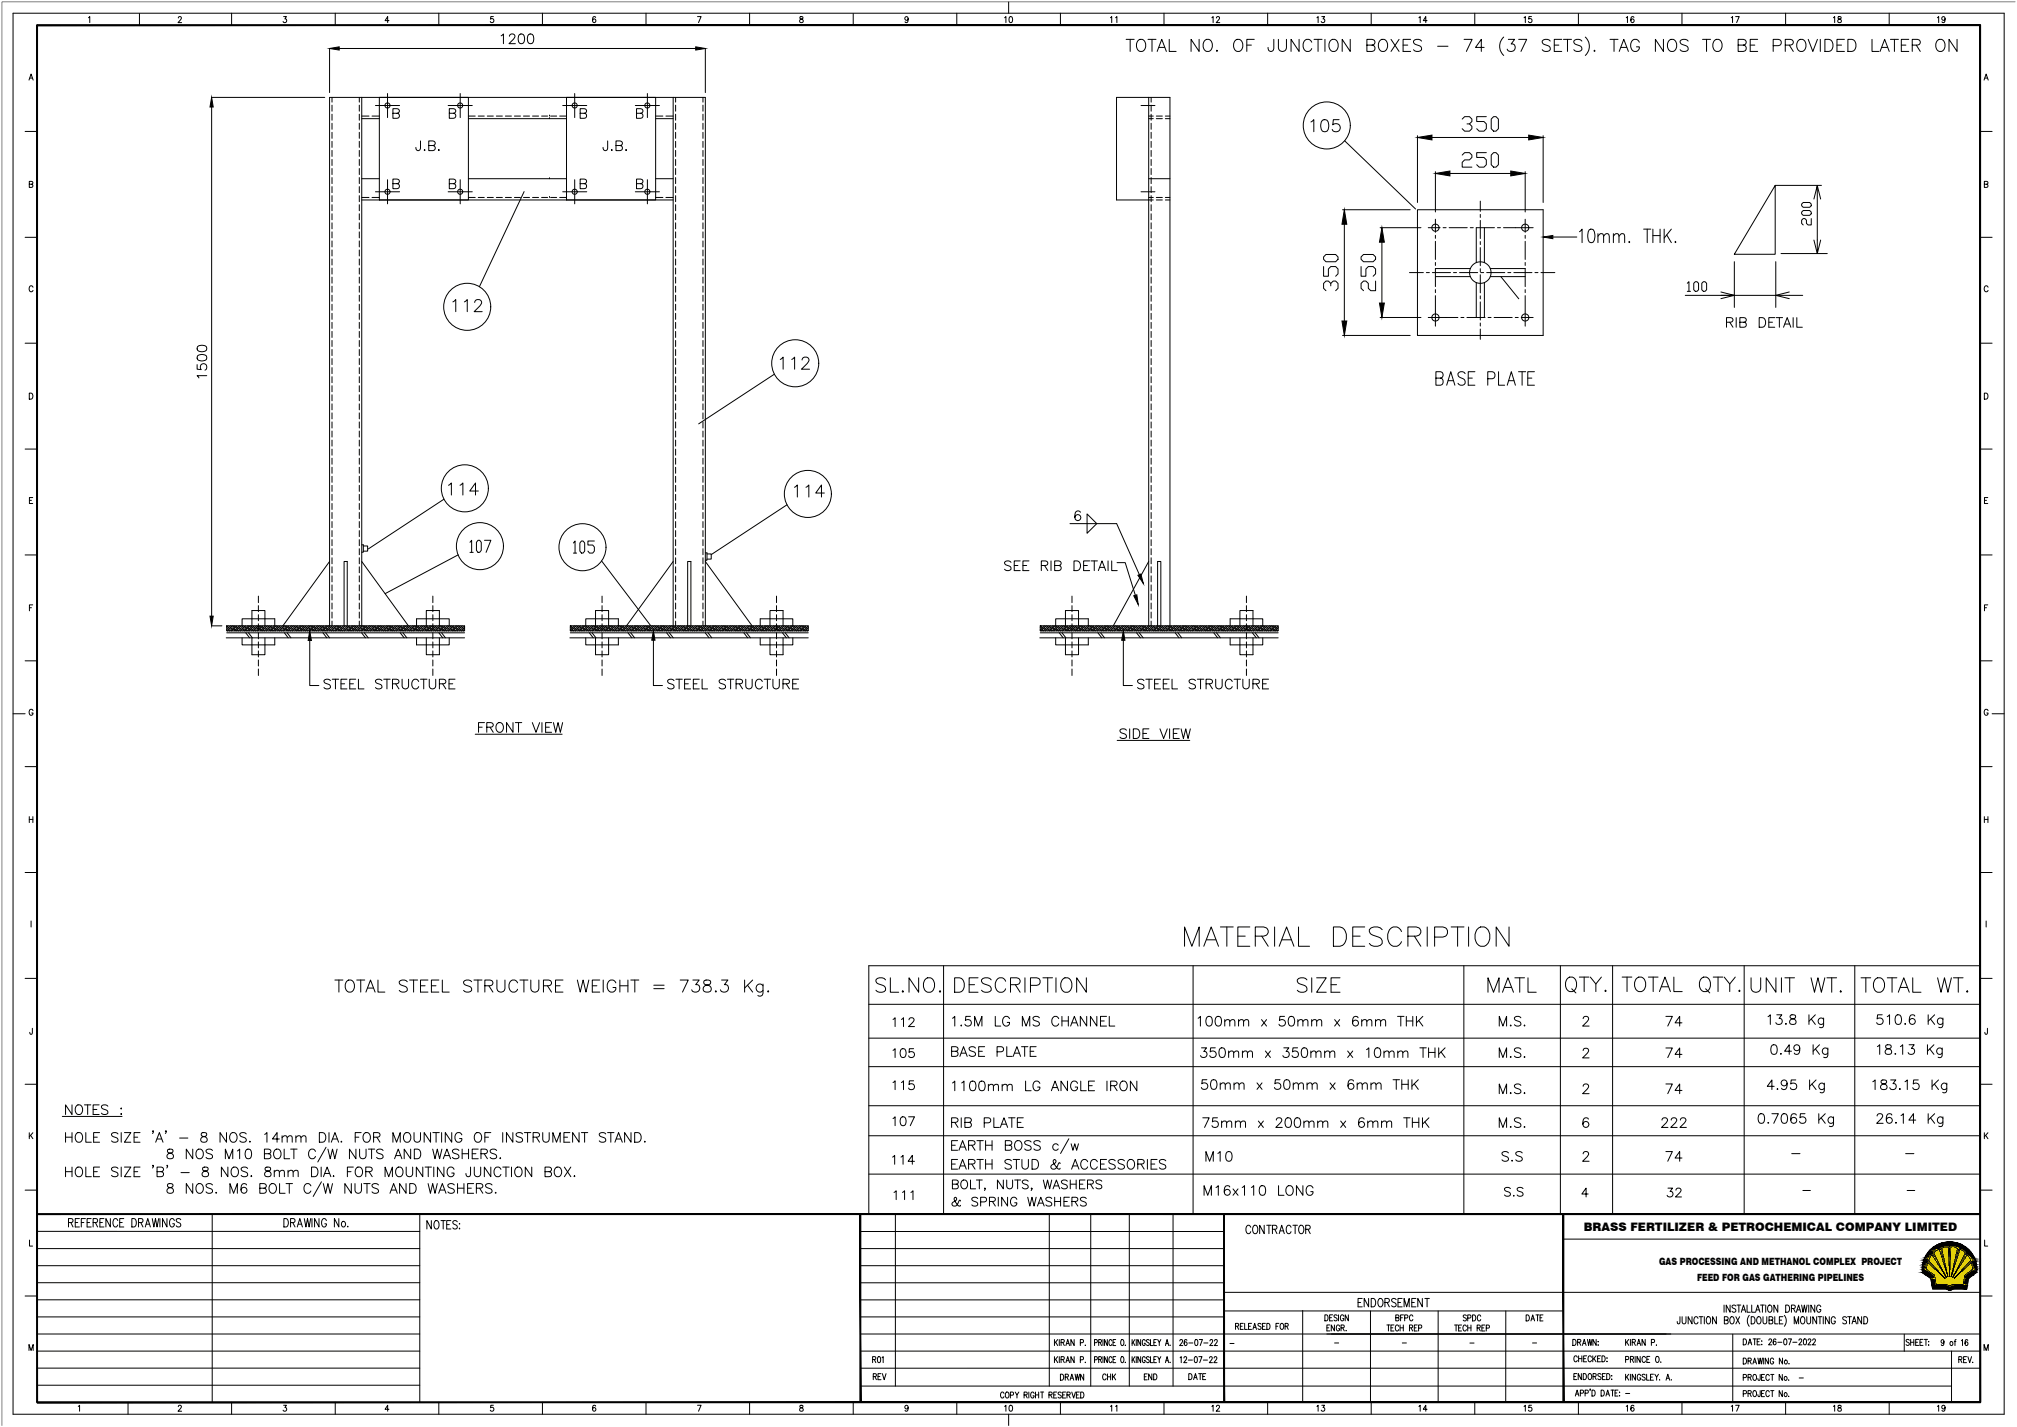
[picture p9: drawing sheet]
<svg xmlns="http://www.w3.org/2000/svg" width="1189mm" height="841mm" viewBox="0 0 1189 841" stroke-linecap="round" stroke-linejoin="round" font-family="sans-serif">
<defs><g id="words">
<text font-size="6.9" x="933" y="726">BRASS FERTILIZER &amp; PETROCHEMICAL COMPANY LIMITED</text>
<g font-size="5.9">
<text x="978" y="746">GAS PROCESSING AND METHANOL COMPLEX PROJECT</text>
<text x="1000" y="755">FEED FOR GAS GATHERING PIPELINES</text>
</g>
</g></defs>
<!-- layer: plan -->
<g fill="none" stroke="#000" stroke-width=".59">
<path d="M196 57v3M212 57v3M213 57v312M224 57h52v61h-52zM334 57h52v61h-52zM397 57v312M398 57v3M414 57v3M677 57v312M679 57v3M196 62v4M196 67v4"/>
<path d="M196 73v3M196 78v4M212 62v4M212 67v4M212 73v3M212 78v4M213 70h11M213 68h4M219 68h5M276 70h58M276 68h4M282 68h3"/>
<path d="M287 68h4M293 68h3M298 68h3M303 68h4M309 68h3M314 68h3M319 68h4M325 68h3M330 68h4M386 70h11M386 68h5M393 68h4"/>
<path d="M398 62v4M398 67v4M398 73v3M398 78v4M414 62v4M414 67v4M414 73v3M414 78v4M673 62h8M677 70h3M677 68h3M679 62v4"/>
<path d="M679 67v4M679 73v3M679 78v4M682 70h3M682 68h3M687 70h3M687 68h3M196 83v4M196 89v3M196 94v4M196 99v4M212 83v4"/>
<path d="M212 89v3M212 94v4M212 99v4M398 83v4M398 89v3M398 94v4M398 99v4M414 83v4M414 89v3M414 94v4M414 99v4M679 83v4"/>
<path d="M679 89v3M679 94v4M679 99v4M196 105v3M196 110v4M196 115v4M212 105v3M212 110v4M212 115v4M213 118h184M213 116h4M213 105h11"/>
<path d="M219 116h5M276 116h4M276 105h58M282 116h3M287 116h4M293 116h3M298 116h3M303 116h4M309 116h3M314 116h3M319 116h4M325 116h3"/>
<path d="M330 116h4M386 116h5M386 105h11M393 116h4M398 105v3M398 110v4M398 115v4M414 105v3M414 110v4M414 115v4M673 113h8M677 116h3"/>
<path d="M677 105h13M679 105v3M679 110v4M679 115v4M680 118h-22v-61h32v312M682 118h3M682 116h3M687 118h3M687 116h3M196 121v3M196 126v4M196 131v4"/>
<path d="M196 137v3M212 121v3M212 126v4M212 131v4M212 137v3M398 121v3M398 126v4M398 131v4M398 137v3M414 121v3M414 126v4M414 131v4"/>
<path d="M414 137v3M679 121v3M679 126v4M679 131v4M679 137v3M915 140h14M196 142v4M196 147v4M196 153v3M196 158v4M212 142v4M212 147v4"/>
<path d="M212 153v3M212 158v4M398 142v4M398 147v4M398 153v3M398 158v4M414 142v4M414 147v4M414 153v3M414 158v4M679 142v4M679 147v4"/>
<path d="M679 153v3M679 158v4M196 163v4M196 169v3M196 174v4M196 179v4M212 163v4M212 169v3M212 174v4M212 179v4M398 163v4M398 169v3"/>
<path d="M398 174v4M398 179v4M414 163v4M414 169v3M414 174v4M414 179v4M679 163v4M679 169v3M679 174v4M679 179v4M196 185v3M196 190v4"/>
<path d="M196 195v4M212 185v3M212 190v4M212 195v4M398 185v3M398 190v4M398 195v4M414 185v3M414 190v4M414 195v4M679 185v3M679 190v4"/>
<path d="M679 195v4M196 201v3M196 206v4M196 211v4M196 217v3M212 201v3M212 206v4M212 211v4M212 217v3M398 201v3M398 206v4M398 211v4"/>
<path d="M398 217v3M414 201v3M414 206v4M414 211v4M414 217v3M679 201v3M679 206v4M679 211v4M679 217v3M196 222v4M196 227v4M196 233v3"/>
<path d="M196 238v4M212 222v4M212 227v4M212 233v3M212 238v4M398 222v4M398 227v4M398 233v3M398 238v4M414 222v4M414 227v4M414 233v3"/>
<path d="M414 238v4M679 222v4M679 227v4M679 233v3M679 238v4M196 243v4M196 249v3M196 254v4M196 259v4M212 243v4M212 249v3M212 254v4"/>
<path d="M212 259v4M398 243v4M398 249v3M398 254v4M398 259v4M414 243v4M414 249v3M414 254v4M414 259v4M679 243v4M679 249v3M679 254v4"/>
<path d="M679 259v4M196 265v3M196 270v4M196 275v4M212 265v3M212 270v4M212 275v4M398 265v3M398 270v4M398 275v4M414 265v3M414 270v4"/>
<path d="M414 275v4M679 265v3M679 270v4M679 275v4M196 281v3M196 286v4M196 291v4M196 297v3M212 281v3M212 286v4M212 291v4M212 297v3"/>
<path d="M398 281v3M398 286v4M398 291v4M398 297v3M414 281v3M414 286v4M414 291v4M414 297v3M679 281v3M679 286v4M679 291v4M679 297v3"/>
<path d="M196 302v4M196 307v4M196 313v3M196 318v4M212 302v4M212 307v4M212 313v3M212 318v4M398 302v4M398 307v4M398 313v3M398 318v4"/>
<path d="M414 302v4M414 307v4M414 313v3M414 318v4M679 302v4M679 307v4M679 313v3M679 318v4M194 331l-27 38M196 323v4M196 329v3M196 334v4"/>
<path d="M196 339v4M212 323v4M212 329v3M212 334v4M212 339v4M213 321h1v4h-1M213 331l28 38M214 322h3v3h-3M397 331l-28 38M398 323v4M398 329v3M398 334v4"/>
<path d="M398 339v4M414 323v4M414 329v3M414 334v4M414 339v4M416 326h1v4h-1M416 331l27 38M417 326h2v4h-2M677 331l-21 38-3 3M679 323v4M679 329v3M679 334v4"/>
<path d="M679 339v4M196 345v3M196 350v4M196 355v4M212 345v3M212 350v4M212 355v4M398 345v3M398 350v4M398 355v4M414 345v3M414 350v4"/>
<path d="M414 355v4M679 345v3M679 350v4M679 355v4M133 376h141M134 369h140v3h-140zM134 373h140M134 371v1M134 369l1 2M134 371l1 1M135 369l-1 1M136 370l1 1"/>
<path d="M136 369l-2 2M136 369h1M137 369l-3 3M137 369l2 1M138 370l1 2M138 369l-3 3M139 369l1 2M139 371l1 1M140 369l-3 3h-1M141 370l1 1M141 369l-3 3M141 369h1"/>
<path d="M141 372h1M142 369l-3 3M143 369l1 1M143 370l1 2M143 369l-2 3M144 369l2 2M145 371v1M145 369l-3 3M145 373l2 3M146 370l1 1M146 369l-3 3M146 369h1"/>
<path d="M146 373l3 3M147 369l-3 3M148 369l1 1M149 369l-3 3M149 369l2 2M150 371l1 1M150 369l-3 3M151 370l2 1M151 369l-3 3M151 369h1M152 372h.1M152 369l-3 3-1-2"/>
<path d="M153 369l1 1M153 370l1 2M154 369l-3 3M154 369l2 2M155 371l1 1M155 369l-3 3M156 370l2 1M156 369l-3 3M157 369h.1M157 372h.1M158 369l-3 3M158 369l1 1"/>
<path d="M159 369l-3 3M159 369l2 2M160 371l1 1M160 369l-3 3M161 370l2 1M161 369l-3 3M162 369h.1M162 372h.1M163 369l-3 3-2-2M163 369l1 1M163 370l2 2M164 369l-3 3"/>
<path d="M164 369l2 2M165 369l-3 3M166 370l2 1M166 369l-2 3M167 372h.1M168 373l2 3M168 369l-3 3M168 369l1 1M168 370l2 2M169 369l-3 3-1-1M169 373l2 3M170 369l1 2"/>
<path d="M170 371l1 1M170 369l-3 3M171 370l2 1M172 369l-3 3M172 369h.1M173 369l-3 3M173 369l1 1M173 370l2 2M174 369l-3 3M175 369l1 2M175 371l1 1M175 369l-3 3"/>
<path d="M177 370l1 1M177 369l-3 3M177 369h.1M177 372h.1M178 369l-3 3M178 369l1 1M178 370l2 2M179 369l-3 3M180 369l1 2M180 371l1 1M181 369l-3 3M182 370l1 1"/>
<path d="M182 369l-3 3M182 369h1M183 369l-3 3M183 369l2 1M184 369l-3 3M185 369l1 2M185 371l1 1M186 369l-3 3h-1M187 370l1 1M187 369l-3 3M187 369h1M187 372h1"/>
<path d="M188 369l-3 3-1-2M188 369l2 1M189 370l1 2M189 369l-2 3M190 369l2 2M190 373l3 3M191 369l-3 3M192 370l1 1M192 373l2 3M192 369l-3 3M192 369h1M193 369l-3 3"/>
<path d="M194 369l1 1M194 369v-312h222v312M195 369l-3 3-1-1M195 369l2 2M196 361v3M196 366v3M196 371l1 1M196 369l-3 3M197 370l2 1M197 369l-3 3M197 369h1M198 372h.1"/>
<path d="M198 369l-3 3-1-2M199 369l1 1M199 370l1 2M200 369l-3 3M200 369l2 2M201 369l-3 3M202 370l2 1M202 369l-3 3M203 369h.1M203 372h.1M203 369v-38h2v38M204 369l-3 3"/>
<path d="M204 369l1 1M205 369l-3 3-1-1M205 369l2 2M206 371l1 1M206 369l-3 3M207 370l2 1M207 369l-3 3M208 369h.1M208 372h.1M209 369l-3 3-2-2M209 369l1 1M209 370l2 2"/>
<path d="M210 369l-3 3M210 369l2 2M211 369l-3 3M212 361v3M212 366v3M212 370l2 1M212 369l-3 3M213 369h.1M213 372h.1M213 373l2 3M214 369l-3 3M214 369l1 1"/>
<path d="M215 373l2 3M215 369l-3 3-1-1M216 369l1 2M216 371l1 1M216 369l-3 3M217 370l2 1M218 369l-3 3M218 369h.1M218 372h.1M219 369l-3 3-2-2M219 369l1 1M219 370l2 2"/>
<path d="M220 369l-3 3M221 369l1 2M221 369l-3 3M223 370l1 1M223 369l-3 3M223 369h1M223 372h.1M224 369l-3 3M224 369l1 1M224 370l2 2M225 369l-3 3-1-1M226 369l1 2"/>
<path d="M226 371l1 1M227 369l-3 3M228 370l1 1M228 369l-3 3M228 369h1M229 369l-3 3M229 369l2 1M230 370l1 2M230 369l-3 3M231 369l1 2M231 371l1 1M232 369l-3 3h-1"/>
<path d="M233 370l1 1M233 369l-3 3M233 369h1M233 372h1M234 369l-3 3M235 369l1 1M235 370l1 2M235 369l-2 3M236 373l2 3M236 369l2 2M237 371v1M237 369l-3 3"/>
<path d="M238 373l2 3M238 370l1 1M238 369l-3 3M238 369h1M239 369l-3 3M240 369l1 1M241 369l-3 3M241 369l2 2M242 371l1 1M242 369l-3 3h-1M243 370l2 1M243 369l-3 3"/>
<path d="M243 369h1M244 372h.1M244 369l-3 3-1-2M245 369l1 1M245 370l1 2M246 369l-3 3M246 369l2 2M247 371l1 1M247 369l-3 3M248 370l2 1M248 369l-3 3M249 369h.1"/>
<path d="M249 372h.1M250 369l-3 3M250 369l1 1M251 369l-3 3M251 369l2 2M252 371l1 1M252 369l-3 3M253 370l2 1M253 369l-3 3M254 369h.1M254 372h.1M255 369l-3 3-2-2"/>
<path d="M255 369l1 1M255 370l2 2M256 369l-3 3M256 369l2 2M257 369l-3 3M258 370l2 1M258 369l-2 3M259 373l2 3M259 369h.1M259 372h.1M260 369l-3 3M260 369l1 1"/>
<path d="M260 370l2 2M260 373l3 3M261 369l-3 3-1-1M262 369l1 2M262 371l1 1M262 369l-3 3M263 370l2 1M264 369l-3 3M264 369h.1M265 369l-3 3M265 369l1 1M265 370l2 2"/>
<path d="M266 369l-3 3M267 369l1 2M267 369l-3 3M269 370l1 1M269 369l-3 3M269 369h.1M269 372h.1M270 369l-3 3M270 369l1 1M270 370l2 2M271 369l-3 3-1-1M272 369l1 2"/>
<path d="M272 371l1 1M273 369l-3 3M274 370h.1M274 369l-3 3M274 370l-2 2M274 371l-1 1M336 376h140M336 369h140v3h-140zM336 373h140M336 369l2 2M337 371l1 1M337 369l-1 1"/>
<path d="M338 370l2 1M338 369l-2 2M339 369h.1M339 372h.1M340 369l-3 3-1-1M340 369l1 1M340 370l2 2M341 369l-3 3M341 369l2 2M342 369l-3 3M343 370l2 1M343 369l-2 3"/>
<path d="M344 369h.1M344 372h.1M345 369l-3 3M345 369l1 1M345 370l2 2M346 369l-3 3-1-1M346 369l2 2M347 371l1 1M347 369l-3 3M347 373l3 3M348 370l2 1M349 369l-3 3"/>
<path d="M349 369h.1M349 373l2 3M350 369l-3 3M350 369l1 1M350 370l2 2M351 369l-3 3M352 369l1 2M352 369l-3 3M354 370l1 1M354 369l-3 3M354 369h.1M354 372h.1"/>
<path d="M355 369l-3 3M355 369l1 1M355 370l2 2M356 369l-3 3-1-1M357 369l1 2M357 371l1 1M358 369l-3 3M359 370l1 1M359 369l-3 3M359 369h1M360 369l-3 3M360 369l2 1"/>
<path d="M361 370l1 2M361 369l-3 3M362 369l1 2M362 371l1 1M363 369l-3 3h-1M364 370l1 1M364 369l-3 3M364 369h1M364 372h1M365 369l-3 3M365 369l2 1M366 370l1 2"/>
<path d="M366 369l-2 3M367 369l2 2M368 371v1M368 369l-3 3M369 370l1 1M369 369l-3 3M369 369h1M370 373l2 3M370 369l-3 3M371 369l1 1M372 369l-3 3M372 373l2 3"/>
<path d="M372 369l2 2M373 371l1 1M373 369l-3 3M374 370l2 1M374 369l-3 3M374 369h1M375 372h.1M375 369l-3 3-1-2M376 369l1 1M376 370l1 2M377 369l-3 3M377 369l2 2"/>
<path d="M378 371l1 1M378 369l-3 3M379 370l2 1M379 369l-3 3M380 369h.1M381 369l-3 3M381 369l1 1M382 369l-3 3M382 369l2 2M383 371l1 1M383 369l-3 3M384 370l2 1"/>
<path d="M384 369l-3 3M385 369h.1M385 372h.1M386 369l-3 3-2-2M386 369l1 1M386 370l2 2M387 369l-3 3M387 369l2 2M388 369l-3 3M389 370l2 1M389 369l-3 3M390 369h.1"/>
<path d="M390 372h.1M391 369l-3 3M391 369l1 1M392 369l-3 3-1-1M393 369l1 2M393 373l2 3M393 371l1 1M393 369l-3 3M394 370l2 1M395 373l2 3M395 369l-3 3M395 369h.1"/>
<path d="M395 372h.1M396 369l-3 3-2-2M396 369l1 1M396 370l2 2M397 369l-3 3M398 369l1 2M398 361v3M398 366v3M398 369l-3 3M400 370l1 1M400 369l-3 3M400 369h.1"/>
<path d="M400 372h.1M401 369l-3 3M401 369l1 1M402 369l-3 3-1-1M403 369l1 2M403 371l1 1M404 369l-3 3M405 370l1 1M405 369l-3 3M405 369h1M405 369v-38h2v38M406 369l-3 3-2-2"/>
<path d="M406 369l1 1M407 370l1 2M407 369l-3 3M408 369l1 2M409 369l-3 3h-1M410 370l1 1M410 369l-3 3M410 369h1M410 372h1M411 369l-3 3M412 369l1 1M412 370l1 2"/>
<path d="M412 369l-3 3-1-1M413 369l2 2M414 371v1M414 369l-3 3M414 361v3M414 366v3M415 370l1 1M415 369l-3 3M415 369h1M416 373l2 3M416 369l-3 3M417 369l1 1"/>
<path d="M417 370l1 2M417 373l3 3M418 369l-3 3M418 369l2 2M419 371l1 1M419 369l-3 3h-1M420 370l2 1M420 369l-3 3M420 369h1M421 372h.1M421 369l-3 3M422 369l1 1"/>
<path d="M422 370l1 2M423 369l-3 3M423 369l2 2M424 371l1 1M424 369l-3 3M425 370l2 1M425 369l-3 3M426 369h.1M426 372h.1M427 369l-3 3M427 369l1 1M428 369l-3 3"/>
<path d="M428 369l2 2M429 371l1 1M429 369l-3 3M430 370l2 1M430 369l-3 3M431 369h.1M431 372h.1M432 369l-3 3-2-2M432 369l1 1M432 370l2 2M433 369l-3 3M433 369l2 2"/>
<path d="M434 369l-3 3M435 370l2 1M435 369l-2 3M436 369h.1M436 372h.1M437 369l-3 3M437 369l1 1M438 369l-3 3-1-1M438 373l3 3M438 369l2 2M439 371l1 1M439 369l-3 3"/>
<path d="M440 373l2 3M440 370l2 1M441 369l-3 3M441 369h.1M442 369l-3 3-2-2M442 369l1 1M442 370l2 2M443 369l-3 3M444 369l1 2M444 369l-3 3M446 370l1 1M446 369l-3 3"/>
<path d="M446 369h.1M446 372h.1M447 369l-3 3M447 369l1 1M447 370l2 2M448 369l-3 3-1-1M449 369l1 2M449 371l1 1M450 369l-3 3M451 370l1 1M451 369l-3 3M451 369h1"/>
<path d="M452 369l-3 3M452 369l2 1M453 370l1 2M453 369l-3 3M454 369l1 2M455 369l-3 3h-1M456 370l1 1M456 369l-3 3M456 369h1M456 372h1M457 369l-3 3M457 369l2 1"/>
<path d="M458 370l1 2M458 369l-3 3-1-1M459 369l2 2M460 371v1M460 369l-3 3M461 370l1 1M461 369l-3 3M461 373l2 3M461 369h1M462 369l-3 3M463 369l1 1M463 370l1 2"/>
<path d="M463 373l2 3M464 369l-3 3M464 369l2 2M465 369l-3 3M466 370l2 1M466 369l-3 3M466 369h1M467 372h.1M467 369l-3 3M468 369l1 1M468 370l1 2M469 369l-3 3-1-1"/>
<path d="M469 369l2 2M470 371l1 1M470 369l-3 3M471 370l2 1M471 369l-3 3M472 369h.1M473 369l-3 3M473 369l1 1M474 369l-3 3M474 369l2 2M475 371l1 1M475 369l-3 3"/>
<path d="M476 370h.1M476 369l-3 3M476 370l-1 2-2-2M476 371v1M613 376h140M613 369h140v3h-140zM613 373h140M613 369l2 2M614 371l1 1M614 369l-1 1M615 370l2 1M615 369l-2 2"/>
<path d="M616 369h.1M616 372h.1M617 369l-3 3-1-1M617 369l1 1M617 370l2 2M618 369l-3 3M618 369l2 2M619 369l-3 3M620 370l2 1M620 369l-2 3M621 369h.1M621 372h.1"/>
<path d="M622 369l-3 3M622 369l1 1M623 369l-3 3-1-1M623 369l2 2M624 371l1 1M624 369l-3 3M624 373l3 3M625 370l2 1M626 369l-3 3M626 369h.1M626 373l2 3M627 369l-3 3-2-2"/>
<path d="M627 369l1 1M627 370l2 2M628 369l-3 3M629 369l1 2M629 369l-3 3M630 370l2 1M631 369l-3 3M631 369h.1M631 372h.1M632 369l-3 3M632 369l1 1M633 369l-3 3-1-1"/>
<path d="M634 369l1 2M634 371l1 1M635 369l-3 3M636 370l1 1M636 369l-3 3M636 369h1M637 369l-3 3-2-2M637 369l1 1M638 370l1 2M638 369l-3 3M639 369l1 2M640 369l-3 3h-1"/>
<path d="M641 370l1 1M641 369l-3 3M641 369h1M641 372h1M642 369l-3 3M642 369l2 1M643 370l1 2M643 369l-3 3-1-1M644 369l2 2M645 371v1M645 369l-3 3M646 370l1 1"/>
<path d="M646 369l-3 3M646 369h1M647 373l2 3M647 369l-3 3M648 369l1 1M648 370l1 2M649 369l-3 3M649 373l2 3M649 369l2 2M650 369l-3 3M651 370l2 1M651 369l-3 3"/>
<path d="M651 369h1M652 372h.1M652 369l-3 3M653 369l1 1M653 370l1 2M654 369l-3 3-1-1M654 369l2 2M655 371l1 1M655 369l-3 3M656 370l2 1M657 369h.1M658 369l-3 3"/>
<path d="M658 369l1 1M658 370l1 2M659 369l-3 3M659 369l2 2M660 371l1 1M660 369l-3 3M661 370l2 1M661 369l-3 3M662 369h.1M662 372h.1M663 369l-3 3M663 369l1 1"/>
<path d="M663 370l2 2M664 369l-3 3M664 369l2 2M665 371l1 1M665 369l-3 3M666 370l2 1M666 369l-3 3M667 369h.1M667 372h.1M668 369l-3 3M668 369l1 1M669 369l-3 3"/>
<path d="M669 369l2 2M670 373l2 3M670 371l1 1M670 369l-3 3M671 370l2 1M672 373l2 3M672 369l-3 3M672 369h.1M672 372h.1M673 369l-3 3-2-2M673 369l1 1M673 370l2 2"/>
<path d="M674 369l-3 3M675 369l1 2M675 369l-3 3M677 370l1 1M677 369l-3 3M677 372h.1M678 369l-3 3M678 369l1 1M678 370l2 2M679 361v3M679 366v3M679 369l-3 3-1-1"/>
<path d="M680 369l1 2M680 371l1 1M681 369l-3 3M682 370l1 1M682 369l-3 3M682 369h1M682 369v-38h2v38M683 369l-3 3M683 369l2 1M684 370l1 2M684 369l-3 3M685 369l1 2"/>
<path d="M686 369l-3 3h-1M687 370l1 1M687 369l-3 3M687 369h1M687 372h1M688 369l-3 3M688 369l2 1M689 370l1 2M689 369l-3 3-1-1M690 369l2 2M691 371v1M691 369l-3 3"/>
<path d="M692 370l1 1M692 369l-3 3M692 369h1M693 373l2 3M693 369l-3 3M694 369l1 1M694 370l1 2M694 373l3 3M695 369l-3 3M695 369l2 2M696 371l1 1M696 369l-3 3h-1"/>
<path d="M697 370l2 1M697 369l-3 3M697 369h1M698 372h.1M698 369l-3 3M699 369l1 1M699 370l1 2M700 369l-3 3M700 369l2 2M701 371l1 1M701 369l-3 3M702 370l2 1"/>
<path d="M702 369l-3 3M703 369h.1M703 372h.1M704 369l-3 3M704 369l1 1M705 369l-3 3M705 369l2 2M706 371l1 1M706 369l-3 3M707 370l2 1M707 369l-3 3M708 369h.1"/>
<path d="M708 372h.1M709 369l-3 3-2-2M709 369l1 1M709 370l2 2M710 369l-3 3M710 369l2 2M711 369l-3 3M712 370l2 1M712 369l-3 3M713 369h.1M713 372h.1M714 369l-3 3"/>
<path d="M714 369l1 1M715 369l-3 3-1-1M715 373l3 3M715 369l2 2M716 371l1 1M716 369l-3 3M717 373l2 3M717 370l2 1M718 369l-3 3M718 369h.1M718 372h.1M719 369l-3 3-2-2"/>
<path d="M719 369l1 1M719 370l2 2M720 369l-3 3M721 369l1 2M721 369l-3 3M722 370l2 1M723 369l-3 3M723 369h.1M723 372h.1M724 369l-3 3M724 369l1 1M725 369l-3 3-1-1"/>
<path d="M726 369l1 2M726 371l1 1M727 369l-3 3M728 370l1 1M728 369l-3 3M728 369h1M729 369l-3 3-2-2M729 369l1 1M730 370l1 2M730 369l-3 3M731 369l1 2M732 369l-3 3h-1"/>
<path d="M733 370l1 1M733 369l-3 3M733 369h1M733 372h1M734 369l-3 3M734 369l2 1M735 370l1 2M735 369l-3 3-1-1M736 369l2 2M737 371v1M737 369l-3 3M738 370l1 1"/>
<path d="M738 369l-3 3M738 373l2 3M738 369h1M739 369l-3 3M740 369l1 1M740 370l1 2M740 373l2 3M741 369l-3 3M741 369l2 2M742 369l-3 3h-1M743 370l2 1M743 369l-3 3"/>
<path d="M743 369h1M744 372h.1M744 369l-3 3M745 369l1 1M745 370l1 2M746 369l-3 3-1-1M746 369l2 2M747 371l1 1M747 369l-3 3M748 370l2 1M748 369l-3 3M749 369h.1"/>
<path d="M749 369l-2 3M750 369l1 1M750 370l1 2M751 369l-3 3M751 369l2 2M752 371l1 1M752 369l-3 3M753 370h.1M753 369l-3 3M753 370l-1 2M753 371v1"/>
</g>
<!-- layer: TEXT -->
<g fill="none" stroke="#000" stroke-width=".59">
<path d="M664 23h5M666 23v7M671 24a2.6 2.6 0 0 1 3-1 2.6 2.6 0 0 1 1 3v2a2.7 2.7 0 0 1-2 2 2.7 2.7 0 0 1-3-2zM677 23h4M679 23v7M682 30l3-7 2 7M683 28h3M689 23v7h4M707 23v7l-5-7v7M710 24a2.6 2.6 0 0 1 3-1 2.6 2.6 0 0 1 2 3v2a2.7 2.7 0 0 1-3 2 2.7 2.7 0 0 1-3-2zM717 30h1zM728 24a2.6 2.6 0 0 1 3-1 2.6 2.6 0 0 1 2 3v2a2.7 2.7 0 0 1-3 2 2.7 2.7 0 0 1-3-2z"/>
<path d="M735 27h3M739 23h-4v7M751 23l-1 7h-1h-1l-1-2M754 23v5a2.4 2.4 0 0 0 2 2 2.4 2.4 0 0 0 2-2v-5M766 23v7l-5-7v7M773 25a2.6 2.6 0 0 0-3-2 2.6 2.6 0 0 0-2 3v2a2.6 2.6 0 0 0 2 2 2.6 2.6 0 0 0 3-1M775 23h4M777 23v7M781 23v7M784 24a2.6 2.6 0 0 1 3-1 2.6 2.6 0 0 1 2 3v2a2.7 2.7 0 0 1-3 2 2.7 2.7 0 0 1-3-2zM796 23v7l-5-7v7M806 27l4-1v-1v-1l-1-1h-3v7h3a1.9 1.9 0 0 0 1-2 1.9 1.9 0 0 0-1-1"/>
<path d="M813 24a2.6 2.6 0 0 1 3-1 2.6 2.6 0 0 1 2 3v2a2.7 2.7 0 0 1-3 2 2.7 2.7 0 0 1-3-2zM820 23l5 7M825 23l-5 7M827 27h3M831 23h-4v7h4M838 24a2.7 2.7 0 0 0-3-1 2.7 2.7 0 0 0-2 2l1 1 3 1 1 2a3 3 0 0 1-5 0M847 27h6M863 23h5l-4 7M875 28h-5l3-5v7M886 22a7 7 0 0 0 0 11M889 23h4l-2 3a2.4 2.4 0 0 1 1 4 2.4 2.4 0 0 1-4-1M895 23h5l-4 7"/>
<path d="M914 24a2.7 2.7 0 0 0-3-1 2.7 2.7 0 0 0-2 2l1 1 3 1 1 2a3 3 0 0 1-5 0M916 27h3M921 23h-5v7h5M922 23h4M924 23v7M932 24a2.7 2.7 0 0 0-2-1 2.7 2.7 0 0 0-2 2v1l4 1v2a3 3 0 0 1-4 0M934 22a7 7 0 0 1 0 11M939 30h1zM949 23h5M951 23v7M954 30l3-7 3 7M955 28h4"/>
<path d="M966 25a2.6 2.6 0 0 0-3-2 2.6 2.6 0 0 0-2 3v2a2.5 2.5 0 0 0 3 2 2.5 2.5 0 0 0 2-2h-1M980 23v7l-4-7v7M984 24a2.6 2.6 0 0 1 3-1 2.6 2.6 0 0 1 1 3v2a2.7 2.7 0 0 1-2 2 2.7 2.7 0 0 1-3-2zM995 24a2.7 2.7 0 0 0-3-1 2.7 2.7 0 0 0-2 2l1 1 3 1 1 2a3 3 0 0 1-5 0M1003 23h5M1006 23v7M1010 24a2.6 2.6 0 0 1 3-1 2.6 2.6 0 0 1 2 3v2a2.7 2.7 0 0 1-3 2 2.7 2.7 0 0 1-2-2zM1024 27l5-1v-1v-1l-1-1h-4v7h4a1.9 1.9 0 0 0 1-2 1.9 1.9 0 0 0-1-1M1032 27h2M1036 23h-4v7h4M1045 27h3a1.9 1.9 0 0 0 2-2 1.9 1.9 0 0 0-2-2h-3v7M1052 27l4-1 1-1v-1l-2-1h-3v7"/>
<path d="M1055 27l2 3M1060 24a2.6 2.6 0 0 1 3-1 2.6 2.6 0 0 1 1 3v2a2.7 2.7 0 0 1-2 2 2.7 2.7 0 0 1-3-2zM1066 23l3 7 2-7M1073 23v7M1076 23h2a4 4 0 0 1 2 4 4 4 0 0 1-2 3h-2zM1083 27h2M1087 23h-4v7h4M1089 23h3a4 4 0 0 1 2 4 4 4 0 0 1-2 3h-3zM1103 23v7h4M1108 30l3-7 3 7M1109 28h4M1114 23h5"/>
<path d="M1117 23v7M1121 27h2M1125 23h-4v7h4M1127 27l4-1 1-1v-1l-2-1h-3v7M1129 27l3 3M1142 24a2.6 2.6 0 0 1 3-1 2.6 2.6 0 0 1 1 3v2a2.7 2.7 0 0 1-2 2 2.7 2.7 0 0 1-3-2zM1154 23v7l-5-7v7M232 67l3-1v-1l-1-1h-2v6l3-1v-1l-1-1M265 67l3-1 1-1-2-1h-2v6l3-1 1-1-2-1M342 67l3-1v-1l-3-1v6l3-1 1-1-2-1M375 67l3-1h1v-1l-4-1v6l4-1v-1l-1-1M248 83v5l-2 1-1-1v-1"/>
<path d="M250 88h1zM253 86h3l1-2-2-1h-2v6l3-1 1-1-2-1M258 88h1zM358 83v5l-1 1-1-1-1-1M360 88h1zM363 86h3l1-1v-1l-4-1v6l4-1v-1l-2-1M369 88h.1M232 108h3v-1l-1-1h-2v5h3v-2l-1-1M265 108h3l1-1-2-1h-2v5h3l1-2-2-1M342 108h3v-2h-3v5h3l1-2-2-1M375 108h3l1-1v-1h-4v5h4v-2l-1-1M931 137l2-2v8"/>
<path d="M937 135h1a5 5 0 0 1 0 8 5 5 0 0 1-2-6zM942 139l1-1h2v5M942 138v5M945 139l2-1h1l1 5M951 139l1-1h2v5M951 138v5M954 139l2-1h1l1 5M969 135h4M971 135v8M974 135v8M974 139h4M978 135v8"/>
<path d="M981 135v8M982 138l3 5M985 135l-4 5M960 142v1h1M988 142v1M698 558v-12l5 12 4-12v12M710 558l4-12 4 12M711 554h6M719 546h8M723 546v12M730 552h4M737 546h-7v12h7"/>
<path d="M740 552h5l1-1a2.6 2.6 0 0 0 0-4l-1-1h-5v12M744 552l4 6M751 546v12M754 558l4-12 5 12M756 554h5M765 546v12h7M786 546h4a6 6 0 0 1 4 6 6 6 0 0 1-4 6h-4zM797 552h5M804 546h-7v12h7M815 548a5 5 0 0 0-8 0 2.9 2.9 0 0 0 2 3l4 1a2.8 2.8 0 0 1 2 2 2.8 2.8 0 0 1-1 3 5 5 0 0 1-7-1M826 549a4 4 0 0 0-5-3 4 4 0 0 0-3 5 5 5 0 0 0 1 5 5 5 0 0 0 5 1l2-2M830 552h5l1-1a2.6 2.6 0 0 0 0-4l-1-1h-5v12"/>
<path d="M834 552l3 6M841 546v12M846 552h4a3 3 0 0 0 3-3 3 3 0 0 0-3-3h-4v12M855 546h8M859 546v12M866 546v12M870 548a4 4 0 0 1 5-2 4 4 0 0 1 3 5 5 5 0 0 1-1 5 5 5 0 0 1-5 1 7 7 0 0 1-2-9zM889 546v12l-7-12v12M197 578h5M200 578v7M204 579a2.6 2.6 0 0 1 3-1 2.6 2.6 0 0 1 2 2v2a2.7 2.7 0 0 1-3 3 2.7 2.7 0 0 1-3-3zM210 578h5"/>
<path d="M213 578v7M223 578v7h4M240 579a2.7 2.7 0 0 0-3-2 2.7 2.7 0 0 0-2 2l1 1 3 2 1 2a3 3 0 0 1-5 0M241 578h5M244 578v7M252 578h-4v7h4M259 578h-5v7h5M261 578v7h4M278 579a2.7 2.7 0 0 0-3-2 2.7 2.7 0 0 0-2 2l1 1 3 2 1 2a3 3 0 0 1-5 0M279 578h5M282 578v7M293 578v5a2.4 2.4 0 0 0 2 2 2.4 2.4 0 0 0 3-2v-5"/>
<path d="M305 579a2.6 2.6 0 0 0-3-1 2.6 2.6 0 0 0-2 2v2a2.6 2.6 0 0 0 2 3 2.6 2.6 0 0 0 3-2M306 578h5M309 578v7M313 578v5a2.4 2.4 0 0 0 2 2 2.4 2.4 0 0 0 3-2v-5M332 578h-5v7h5M340 578l2 7 2-7 1 7 2-7M354 578h-5v7h5M356 578v7M363 579a2.6 2.6 0 0 0-3-1 2.6 2.6 0 0 0-2 2v2a2.5 2.5 0 0 0 2 3 2.5 2.5 0 0 0 3-3h-2M365 578v7M370 578v7M372 578h5"/>
<path d="M374 578v7M401 578h5l-4 7M408 578h4l-2 2a2.4 2.4 0 0 1 2 4 2.4 2.4 0 0 1-4-1M415 578a1.4 1.4 0 0 0 1 2 2.6 2.6 0 0 1 3 1 2.6 2.6 0 0 1 0 3l-3 1a2 2 0 0 1-2-2 2 2 0 0 1 3-2l1-1a1.4 1.4 0 0 0 1-2zM425 578h4l-2 2a2.4 2.4 0 0 1 2 4 2.4 2.4 0 0 1-4-1M439 578v7M444 578l-5 4M450 580v5a1.9 1.9 0 0 1-1 2 1.9 1.9 0 0 1-2 0M522 578a3 3 0 0 0-3-2 3 3 0 0 0-3 2l1 2 3 1a2.1 2.1 0 0 1 2 1 2.1 2.1 0 0 1-1 2 4 4 0 0 1-5 0M525 576v9h5M541 576v9l-5-9v9M545 578a3 3 0 0 1 4-2 3 3 0 0 1 2 4 4 4 0 0 1-1 4 4 4 0 0 1-4 0 5 5 0 0 1-1-6z"/>
<path d="M556 569v147M563 576h3a5 5 0 0 1 2 5 5 5 0 0 1-2 4h-3zM576 576h-5v9h5M584 578a3 3 0 0 0-3-2 3 3 0 0 0-2 2v2l4 1a2.1 2.1 0 0 1 1 1 2.1 2.1 0 0 1-1 2 4 4 0 0 1-4 0M593 578a3 3 0 0 0-4-2 3 3 0 0 0-2 4 4 4 0 0 0 0 4 4 4 0 0 0 5 0l1-1M604 576v9M615 576h5M618 576v9M622 576v9M627 577a4 4 0 0 1 4 1 4 4 0 0 1 0 5 3 3 0 0 1-3 2 3 3 0 0 1-3-3 5 5 0 0 1 2-5zM640 576v9l-5-9v9M703 569v147"/>
<path d="M770 578a3 3 0 0 0-3-2 3 3 0 0 0-2 2v2l4 1a2.1 2.1 0 0 1 1 1 2.1 2.1 0 0 1 0 2 4 4 0 0 1-5 0M773 576v9M776 576h6l-6 9h6M790 576h-5v9h5M863 569v147M893 576h6M896 576v9M901 576v9h4M920 569v147M924 577a3 3 0 0 1 3-1 3 3 0 0 1 2 3 4 4 0 0 1-1 4 4 4 0 0 1-4 1 5 5 0 0 1 0-7zM931 576h6M934 576v8"/>
<path d="M937 576l4 4v4M944 576l-3 4M950 569v147M956 576h6M959 576v8M964 577a3 3 0 0 1 4-1 3 3 0 0 1 2 3 4 4 0 0 1-1 4 4 4 0 0 1-4 1 5 5 0 0 1-1-7zM972 576h5M974 576v8M987 576v8h5M1002 577a3 3 0 0 1 4-1 3 3 0 0 1 2 3 4 4 0 0 1-1 4 4 4 0 0 1-4 1 5 5 0 0 1-1-7zM1010 576h5M1013 576v8"/>
<path d="M1016 576l4 4v4M1023 576l-3 4M1028 569v147M1032 576v6a2.9 2.9 0 0 0 3 3 2.9 2.9 0 0 0 3-3v-6M1047 576v9l-6-9v9M1050 576v9M1052 576h6M1055 576v9M1067 576l2 9 3-9 2 9 2-9M1077 576h6M1080 576v9M1093 569v147"/>
<path d="M1097 576h6M1100 576v9M1106 577a4 4 0 0 1 5 1 4 4 0 0 1-1 6 3 3 0 0 1-4 1 3 3 0 0 1-2-3 5 5 0 0 1 2-5zM1112 576h6M1115 576v9M1127 576v9h5M1142 576l2 9 2-9 2 9 2-9M1151 576h6M1154 576v9M1167 569h-655v147h655v-123M216 585l2-7 3 7M217 582h3"/>
<path d="M248 581h3M254 581h3M286 581h4l1-1-1-2h-1h-3v7M288 581l3 4M320 581h4l1-1v-2h-2h-3v7M323 581l2 4M327 581h3M349 581h3M365 581h5M385 581h6M385 583h6M422 584h.1"/>
<path d="M441 581l3 4M450 581a2.3 2.3 0 0 0-4 0 2.3 2.3 0 0 0 0 3 2.3 2.3 0 0 0 4 0M453 584v1zM512 592h655M532 584h1l-1 1zM554 584h.1M571 580h3M572 599h-3v2a2 2 0 0 1 3 0 2 2 0 0 1 0 3 2 2 0 0 1-3 0M587 599v6h3M596 580h4a2 2 0 0 0 0-3l-4-1v9M598 580l3 5M607 581h4a2.2 2.2 0 0 0 2-2 2.2 2.2 0 0 0-2-3h-4v9"/>
<path d="M613 600a2.1 2.1 0 0 0-2-1 2.1 2.1 0 0 0-2 1l4 3v1l-2 1-2-1M626 599v6M630 599v6M641 599v6l-4-6v6M647 599v6l-4-6v6M652 599h-3v6h3M654 599v6h3M712 599a1.8 1.8 0 0 1 2 1l1 1a2.5 2.5 0 0 1-3 4 4 4 0 0 1 0-6zM717 599a1.8 1.8 0 0 1 3 1v1a2.4 2.4 0 0 1-2 4 4 4 0 0 1-1-6zM757 599h-3v2a2 2 0 0 1 3 0 2 2 0 0 1 0 3 2 2 0 0 1-3 0M760 599a1.8 1.8 0 0 1 3 1v1a2.5 2.5 0 0 1-2 4 4 4 0 0 1-1-6zM785 580h3"/>
<path d="M800 600v-1a1.8 1.8 0 0 0-2 1 3 3 0 0 0 1 5 1.8 1.8 0 0 0 2-2 1.8 1.8 0 0 0-2-2 1.8 1.8 0 0 0-2 2M824 599h4M826 599v6M829 599v6M833 599v6M835 599v6M839 599l-4 4M877 585v-9l3 9 4-9v9M886 585l3-9 3 9M887 582h4M896 600a2.1 2.1 0 0 0-2-1 2.1 2.1 0 0 0-1 1l3 3v1l-1 1-2-1M926 583l3 2"/>
<path d="M946 584h1h-1zM978 584l3-8 4 8M979 582h4M982 599h4l-3 6M1005 583l3 2M1025 584h1h-1zM1042 599l1-1v6M1047 598h3l-1 2a1.9 1.9 0 0 1 1 3 1.9 1.9 0 0 1-3 0M1055 598v2l2 1a1.6 1.6 0 0 1 2 1 1.6 1.6 0 0 1-2 2h-2v-1a2.8 2.8 0 0 1 3-3v-1a2.2 2.2 0 0 0-3-1zM1066 598v6M1070 598l-4 4M1075 600v5l-1 1-2-1"/>
<path d="M1085 584v1zM1109 598h-2l-1 3a2 2 0 0 1 3-1 2 2 0 0 1 0 3 2 2 0 0 1-3 0M1112 599l2-1v6M1118 598a1.9 1.9 0 0 1 3 1v2a2.4 2.4 0 0 1-2 3 4 4 0 0 1-1-6zM1119 585l3-9 3 9M1120 582h4M1129 599l-1-1a1.9 1.9 0 0 0-2 1 3 3 0 0 0 1 5 1.8 1.8 0 0 0 2-2 1.8 1.8 0 0 0-2-2 1.8 1.8 0 0 0-2 2M1137 598v6M1140 598l-3 4M1145 600v5l-1 1-1-1M1159 584h1zM512 612h655"/>
<path d="M526 601l2-1v5M526 619l2-1v5M531 601l2-1v5M531 618h1a2.7 2.7 0 0 1 2 3 2.7 2.7 0 0 1-2 2 3 3 0 0 1-1-5zM536 601l1-1h1l1 1-1 2-2 2h3M539 618h-3v2a1.8 1.8 0 0 1 3 0 1.8 1.8 0 0 1-1 3 1.8 1.8 0 0 1-2-1M561 620l3-1h1l-1-2h-3v6l3-1 1-1-2-1M561 600l2-1v6M566 604h1zM574 605v-6l3 6 2-6v6M575 618a2.1 2.1 0 0 0-2-1 2.1 2.1 0 0 0-2 1l4 3v1l-1 1-3-1M577 620h2"/>
<path d="M580 617h-3v6h3M588 620h3l1-1-1-2h-3v6M593 617v6h4M595 600a2.1 2.1 0 0 0-2-1 2.1 2.1 0 0 0-2 2v2a2 2 0 0 0 2 2 2 2 0 0 0 2-2h-1M602 617h4M603 605v-6l2 6 2-6v6M604 617v6M607 620h2M611 617h-4v6h4M624 600a2.1 2.1 0 0 0-2-1 2.1 2.1 0 0 0-2 2v2a2.1 2.1 0 0 0 2 2 2.1 2.1 0 0 0 2-2M626 602h4M631 605l2-6 2 6"/>
<path d="M632 603h3M649 602h2M706 600l2-1v6M708 618h3l-1 2a1.9 1.9 0 0 1 1 3 1.9 1.9 0 0 1-3-1M716 618h-2l-1 2a2 2 0 0 1 3 0 2 2 0 0 1 0 3 2 2 0 0 1-3-1M719 618a1.9 1.9 0 0 1 3 1v1a2.5 2.5 0 0 1-2 3 4 4 0 0 1-1-5zM722 602l1-1h2v4M722 601v4M724 619v4M725 602l1-1h2v4M730 602l1-1h2v4M730 601v4"/>
<path d="M732 619v4M733 602l1-1h2v4M744 601l3 4M746 619l3 4M747 601l-3 4M749 619l-3 4M757 618h3l-2 2a1.9 1.9 0 0 1 1 3 1.9 1.9 0 0 1-3-1M765 618h-3v2a2 2 0 0 1 3 0 2 2 0 0 1-1 3 2 2 0 0 1-2-1M765 602l1-1h2v4M765 601v4M768 618a1.9 1.9 0 0 1 2 1l1 1a2.4 2.4 0 0 1-2 3 4 4 0 0 1-1-5zM768 602l1-1h2v4"/>
<path d="M773 619v4M773 602l1-1h2v4M773 601v4M776 602l1-1h2v4M781 619v4M787 601l3 4M790 601l-3 4M794 619l3 4M797 619l-3 4M803 602l1-1h1l1 4M803 601v4M805 619l2-1v5"/>
<path d="M806 602l1-1h1l1 4M811 602l1-1h1l1 4M811 601v4M811 618a1.9 1.9 0 0 1 3 1v1a2.4 2.4 0 0 1-2 3 4 4 0 0 1-1-5zM814 602l1-1h1l1 4M816 619v4M824 619v4M829 602h4M836 601l3 4M837 618h4M839 618v5M842 618v5"/>
<path d="M846 618v5M848 618v5M849 620l3 3M852 618l-4 3M884 605v-6l2 6 2-6v6M890 604h1zM896 618h-1h-2v2l3 1v1l-1 1-2-1M898 604h1zM933 619l1-1h2v1v2l-3 2h4M933 600l1-1h1l1 2-3 4h4M982 618h4l-3 5M991 603h-4l3-4v6"/>
<path d="M1045 616a1.9 1.9 0 0 1 2 1l1 1a2.5 2.5 0 0 1-2 3h-1a4 4 0 0 1 0-5zM1052 604h1zM1056 620h-4l3-4v5M1061 618a1.8 1.8 0 0 1-3 1 1.8 1.8 0 0 1 0-3 1.8 1.8 0 0 1 3 1v1a2.6 2.6 0 0 1-2 3h-1M1068 601l2 3M1069 616v5M1070 618l2 3M1072 616l-3 4M1075 601a1.8 1.8 0 0 0-3 0 1.8 1.8 0 0 0 0 2 1.8 1.8 0 0 0 3 0M1077 618v5h-1h-1M1077 618a1.8 1.8 0 0 0-2 0 1.8 1.8 0 0 0 0 3 1.8 1.8 0 0 0 2 0M1107 617l1-1v5"/>
<path d="M1112 616v2h1a1.6 1.6 0 0 1 2 2 1.6 1.6 0 0 1-1 1h-2l-1-1 1-2h2l1-1a2.2 2.2 0 0 0-3-1zM1120 617l1-1v5M1123 603h.1M1125 616h3l-1 2a1.9 1.9 0 0 1 1 3 1.9 1.9 0 0 1-3-1M1136 616v5M1137 618l3 3M1138 601l2 3M1140 616l-4 4M1145 618v5h-1h-2M1145 618a1.8 1.8 0 0 0-3 0 1.8 1.8 0 0 0 0 3 1.8 1.8 0 0 0 3 0M1145 601a1.8 1.8 0 0 0-2 0 1.8 1.8 0 0 0 0 2 1.8 1.8 0 0 0 2 0M512 629h655"/>
<path d="M526 638l2-1v5M531 638l2-1v5M539 637h-3v2a1.8 1.8 0 0 1 3 0 1.8 1.8 0 0 1-1 3 1.8 1.8 0 0 1-2-1M561 638l2-1v6M566 623l2-6 2 6M567 621h2M567 638l1-1v6M572 637a1.9 1.9 0 0 1 3 1v2a2.4 2.4 0 0 1-2 3 4 4 0 0 1-1-6zM578 637a1.9 1.9 0 0 1 2 1l1 2a2.4 2.4 0 0 1-2 3 4 4 0 0 1-1-6zM583 639v4M591 639v4M597 623l2-6 3 6"/>
<path d="M598 621h3M605 637v6h3M613 639a2.1 2.1 0 0 0-2-2 2.1 2.1 0 0 0-2 2v2a2 2 0 0 0 2 2 2 2 0 0 0 2-2h-1M629 637v6l-4-6v6M635 639a2.1 2.1 0 0 0-2-2 2.1 2.1 0 0 0-2 2v2a2 2 0 0 0 2 2 2 2 0 0 0 2-2h-1M637 637v6h3M642 640h2M645 637h-3v6h3M652 637v6M655 640h3v-2l-1-1h-2v6M657 640l1 3M661 638v-1a2.7 2.7 0 0 1 3 3 2.7 2.7 0 0 1-3 3l-1-2z"/>
<path d="M670 637v6l-4-6v6M711 636h-2l-1 3a2 2 0 0 1 3 0 2 2 0 0 1 0 3 2 2 0 0 1-3-1M714 637a1.9 1.9 0 0 1 3 0v2a2.5 2.5 0 0 1-2 3 4 4 0 0 1-1-5zM719 639l2-1 1 1v3M719 638v4M722 639l2-1 1 1v3M724 621l2-2 1 1v3M727 621l2-2 1 1v3M727 639l2-1 1 1v3M727 638v4M730 639l2-1 1 1v3M732 621l2-2 1 1v3"/>
<path d="M735 621l2-2 1 1v3M741 638l3 4M744 638l-3 4M754 636h-2l-1 3a2 2 0 0 1 3 0 2 2 0 0 1 0 3 2 2 0 0 1-3-1M757 637a1.9 1.9 0 0 1 3 0v2a2.4 2.4 0 0 1-2 3 4 4 0 0 1-1-5zM762 639l2-1 1 1v3M762 638v4M765 639l2-1 1 1v3M770 639l2-1 1 1v3M770 638v4M773 621l1-2 1 1 1 3M773 639l2-1 1 1v3"/>
<path d="M776 621l1-2 1 1 1 3M781 621l1-2 1 1 1 3M784 621l1-2 1 1 1 3M784 638l3 4M787 638l-3 4M798 637a1.9 1.9 0 0 0-3 0 3 3 0 0 0 1 5 1.8 1.8 0 0 0 2-2 1.8 1.8 0 0 0-2-1 1.8 1.8 0 0 0-1 1M800 639l1-1 2 1v3M800 638v4M803 639l1-1 2 1v3M808 639l1-1 2 1v3M808 638v4M811 639l1-1 2 1v3"/>
<path d="M816 621l1-2 1 1 1 3M819 621l1-2 1 1 1 3M821 636h4M823 636v6M824 621l1-2 2 1v3M826 636v6M826 639h4M827 621l1-2 2 1v3M830 636v6M832 636v6M834 639l2 3M836 636l-4 4"/>
<path d="M842 620h4M884 623v-5l2 5 2-5v5M890 623h1zM896 640a2.1 2.1 0 0 0-2-1 2.1 2.1 0 0 0-1 1l3 3v1l-1 1-2-1M898 623h1zM982 639h4l-3 6M991 621h-4l3-3v5M1049 621h1zM1053 638a1.8 1.8 0 0 1-2 2 1.8 1.8 0 0 1-1-3 1.8 1.8 0 0 1 3 0v1a2.7 2.7 0 0 1-2 4l-1-1M1058 636h-2v3a2 2 0 0 1 3 0 2 2 0 0 1-1 3 2 2 0 0 1-3-1M1067 636v6M1068 639l2 3"/>
<path d="M1070 636l-3 4M1075 638v6h-1h-1M1075 639a1.8 1.8 0 0 0-2 0 1.8 1.8 0 0 0 0 3 1.8 1.8 0 0 0 2-1M1104 638l1-2v6M1109 637v1l2 1a1.6 1.6 0 0 1 1 1 1.6 1.6 0 0 1-1 2h-2l-1-2 1-1 3-1v-1a2.2 2.2 0 0 0-3 0zM1114 636h3l-1 3a1.9 1.9 0 0 1 2 1 1.9 1.9 0 0 1-2 2 1.9 1.9 0 0 1-2-1M1117 621h.1M1123 638l1-2v6M1131 636h-3v3a2 2 0 0 1 3 0 2 2 0 0 1-1 3 2 2 0 0 1-3-1M1139 636v6M1140 639l3 3M1143 636l-4 4"/>
<path d="M1147 638v6h-1h-1M1147 639a1.8 1.8 0 0 0-2 0 1.8 1.8 0 0 0 0 3 1.8 1.8 0 0 0 2-1M37 658h35M42 651v6l-3-6v6M45 651a2.7 2.7 0 0 1 4 3 2.7 2.7 0 0 1-4 3l-1-2 1-2zM50 651h4M52 651v6M55 654h2M58 651h-3v6h3M64 652l-2-1h-2v1v1l3 1 1 2-2 1-2-1M71 653h1zM71 657h1z"/>
<path d="M512 652h655M526 659l2-1v5M531 658a1.7 1.7 0 0 1 3 1v1a2.3 2.3 0 0 1-2 3 3 3 0 0 1-1-5zM536 658h3l-2 5M567 659v5M583 640l1-1h1l1 4M586 640l1-1h1l1 4M586 659v5h3M591 640l1-1h1l1 4M594 640l1-1h1l1 4M594 659h4M596 659v5"/>
<path d="M603 659h-3v5h3M620 643l2-6 2 6M621 641h2M709 659h4l-3 5M718 659h-3v2a2 2 0 0 1 3 0 2 2 0 0 1-1 3 2 2 0 0 1-3-1M758 659a1.9 1.9 0 0 1 3 1v1a2.5 2.5 0 0 1-2 3 4 4 0 0 1-1-5zM764 659a1.9 1.9 0 0 1 2 1l1 1a2.5 2.5 0 0 1-3 3 4 4 0 0 1 0-5zM804 660v-1a1.9 1.9 0 0 0-3 1 3 3 0 0 0 1 4 1.8 1.8 0 0 0 2-1 1.8 1.8 0 0 0-1-2 1.8 1.8 0 0 0-2 2M827 659h4M829 659v5M832 659v5M836 659v5"/>
<path d="M838 659v5M842 659l-4 4M884 645v-6l2 6 2-6v6M890 644h1zM896 660l-1-1-2 1v1l3 1v2h-1h-2M898 644h1zM933 640l1-1h1l1 2-3 4h4M936 660v-1a1.9 1.9 0 0 0-3 1 3 3 0 0 0 2 4 1.8 1.8 0 0 0 1-1 1.8 1.8 0 0 0-1-2 1.8 1.8 0 0 0-2 2M991 643h-4l3-4v6M1037 657a1.9 1.9 0 0 1 3 0v2a2.4 2.4 0 0 1-2 3 4 4 0 0 1-1-5zM1044 656h4l-3 6M1046 640h-4l2-4v6"/>
<path d="M1048 642h.1M1051 657a1.9 1.9 0 0 1 2 0l1 2a2.4 2.4 0 0 1-3 3 4 4 0 0 1 0-5zM1059 657h-1a1.9 1.9 0 0 0-2 0 3 3 0 0 0 1 5 1.8 1.8 0 0 0 2-2 1.8 1.8 0 0 0-2-1 1.8 1.8 0 0 0-1 1M1064 656h-3v3a2 2 0 0 1 3 0 2 2 0 0 1 0 3 2 2 0 0 1-3-1M1072 656v6M1073 659l3 3M1076 656l-4 4M1081 658l-1 5v1h-2M1081 659a1.8 1.8 0 0 0-3 0 1.8 1.8 0 0 0 0 3 1.8 1.8 0 0 0 3-1M1106 658l2-2h1l1 1-1 2-3 3h4M1115 657a1.9 1.9 0 0 0-3 0 3 3 0 0 0 1 5 1.8 1.8 0 0 0 2-2 1.8 1.8 0 0 0-1-1 1.8 1.8 0 0 0-2 1M1120 642h.1"/>
<path d="M1121 657l1-1v6M1137 656v6M1138 659l2 3M1140 656l-3 4M1145 658v5l-1 1h-1M1145 659a1.8 1.8 0 0 0-2 0 1.8 1.8 0 0 0 0 3 1.8 1.8 0 0 0 2-1M39 668v5M39 670h3M42 668v5M45 668a2.7 2.7 0 0 1 4 2 2.7 2.7 0 0 1-4 3l-1-2 1-2zM51 668v5h3M55 670h2"/>
<path d="M59 668h-4v5h4M70 668h-2h-2v2l3 1 1 1-2 1-2-1M71 668v5M73 668h4l-4 5h4M79 670h2M83 668h-4v5h4M90 667v1M92 673l2-5 2 5M93 671h2M98 667h-1h1l-1 1M99 678v1l2 1a1.6 1.6 0 0 1 1 1 1.6 1.6 0 0 1-1 2h-2l-1-2 1-1 3-1v-1a2.2 2.2 0 0 0-3 0zM106 671h5"/>
<path d="M114 677v6l-4-6v6M116 678h1a2.7 2.7 0 0 1 3 2 2.7 2.7 0 0 1-3 3l-1-2zM119 668v1l2 1 1 1a1.9 1.9 0 0 1-2 2 1.9 1.9 0 0 1-2-2l1-1 3-1v-1a2.1 2.1 0 0 0-3 0zM125 678l-1-1-3 1 1 1 3 2v1l-1 1-3-1M134 668v5l-4-5v5M136 668a2.7 2.7 0 0 1 4 2 2.7 2.7 0 0 1-4 3l-1-2zM140 678l1-1v6M145 668h-1h-3l1 2 3 1v1l-1 1-3-1M145 678a1.9 1.9 0 0 1 3 0v2a2.5 2.5 0 0 1-1 3h-1a4 4 0 0 1-1-5zM147 673h.1M156 680h3l1-2-2-1h-2v6l3-1 1-1-2-1M156 669l1-1v5"/>
<path d="M162 678a2.7 2.7 0 0 1 4 2 2.7 2.7 0 0 1-4 3l-1-2zM165 671h-4l2-3v5M166 670l2-1 1 1v3M166 669v4M167 677v6h4M169 670l2-1 1 1v3M171 677h4M173 677v6M174 670l2-1 1 1v3M174 669v4M177 670l2-1 1 1v3M186 679a2.1 2.1 0 0 0-2-2 2.1 2.1 0 0 0-2 2v2a2.1 2.1 0 0 0 2 2 2.1 2.1 0 0 0 2-1"/>
<path d="M188 668h2a3 3 0 0 1 2 2 3 3 0 0 1-2 3h-2zM192 676l-5 9M193 677l2 6 1-6 1 6 2-6M194 668v5M195 673l2-5 3 5M196 671h3M201 673h.1M209 670h3M210 677v6l-4-6v6M212 677v4a1.9 1.9 0 0 0 2 2 1.9 1.9 0 0 0 2-2v-4M213 668h-4v5M214 668h1a2.7 2.7 0 0 1 3 2 2.7 2.7 0 0 1-3 3l-1-2z"/>
<path d="M217 677h4M219 677v6M220 670h3l1-2h-4v5M222 670l2 3M226 678l-2-1-2 1 1 1 2 2h1v1l-2 1-2-1M232 673v-5l2 5 2-5v5M239 668a2.7 2.7 0 0 1 3 2 2.7 2.7 0 0 1-3 3l-1-2v-2zM242 677v6l-4-6v6M244 668v4a1.9 1.9 0 0 0 2 1 1.9 1.9 0 0 0 2-1v-4M244 677h2a3 3 0 0 1 2 3 3 3 0 0 1-2 3h-2zM254 668v5l-4-5v5M255 677l1 6 2-6 1 6 1-6"/>
<path d="M255 668h4M257 668v5M260 668v5M266 668v5l-4-5v5M270 678l-1-1-2 1v1l3 2v1l-1 1-2-1M272 669a2.1 2.1 0 0 0-2-2 2.1 2.1 0 0 0-2 3v1a2 2 0 0 0 2 2 2 2 0 0 0 2-2h-1M272 677v6M272 680h4M276 677v6M278 680h3M280 668h1a2.7 2.7 0 0 1 3 2 2.7 2.7 0 0 1-3 3l-1-2zM282 677h-4v6h4"/>
<path d="M283 680h4v-2l-1-1h-3v6M285 680l2 3M286 670h2M289 668h-3v5M293 678l-2-1-2 1v1l3 2h1v1l-2 1-2-1M296 668v5M302 668v5l-3-5v5M308 668h-1h-3l1 2 2 1 1 1-1 1-3-1M309 668h4M311 668v5M314 670h3l1-2h-4v5M316 670l2 3"/>
<path d="M320 668v4a1.9 1.9 0 0 0 2 1 1.9 1.9 0 0 0 2-1v-4M326 673v-5l2 5 2-5v5M332 670h3M336 668h-4v5h4M341 668v5l-3-5v5M343 668h3M345 668v5M357 668h-1h-3l1 2 2 1 1 1-1 1-3-1M358 668h4M360 668v5M362 673l3-5 2 5M363 671h3"/>
<path d="M372 668v5l-4-5v5M374 668h2a3 3 0 0 1 2 2 3 3 0 0 1-2 3h-2zM380 673h.1M512 669h655M561 662l3-1 1-1-1-1h-3v5M561 675h2M563 662l2 2M564 672h-3v6h3M565 678l2-6 3 6M566 676h3M569 662l3-1 1-1-2-1h-2v5h3l1-1-2-1M571 675h3l1-1-1-1-3-1v6"/>
<path d="M573 675l2 3M576 672h4M578 672v6M580 662h3l1-1v-2h-4v5M581 675h4M581 672v6M585 672v6M590 664l2-5 2 5M590 663h3M593 675h3v-1v-1l-3-1v6l3-1v-1l-1-1M599 673a2.7 2.7 0 0 1 3 2 2.7 2.7 0 0 1-3 3l-1-2zM600 662h2"/>
<path d="M608 673l-2-1-2 1 1 1 2 1 1 1v1l-2 1-2-1M613 673l-1-1-3 1 1 1 3 1v1v1l-1 1-3-1M624 675a1.8 1.8 0 0 0-3 0 1.8 1.8 0 0 0 0 2 1.8 1.8 0 0 0 3 0M630 671l-5 9M631 674l1 4 2-4 1 4 1-4M718 680l1-1v5M720 662l1-1h2v3M720 661v3M723 662l1-1h2v3M723 679a1.8 1.8 0 0 1 3 1v1a2.4 2.4 0 0 1-2 3 4 4 0 0 1-1-5zM728 662l2-1h1v3M728 661v3"/>
<path d="M731 662l1-1h2v3M742 661l3 3M745 661l-3 3M752 660l1-1h2l1 1-1 2-3 2h4M769 662l1-1h1l1 3M769 661v3M772 662l1-1h1l1 3M777 662l1-1h1l1 3M777 661v3M780 662l1-1h1l1 3M790 661l3 3M793 661l-3 3"/>
<path d="M806 662l2-1h1v3M806 661v3M809 662l2-1h1v3M814 662l2-1h1v3M814 661v3M817 662l2-1h1v3M832 662h4M840 661l2 3M884 664v-5l2 5 2-5v5M889 679h-1h-3l1 2 3 1v2a2.5 2.5 0 0 1-4 0M890 664h1zM897 679h-1h-3l1 2 3 1v2a2.5 2.5 0 0 1-4 0"/>
<path d="M898 664h1zM980 660l1-1h1l1 1-1 2-3 2h4M982 679h4l-3 5M985 660l1-1h2v1l-1 2-2 2h4M990 660l2-1h1l1 1-1 2-3 2h4M1042 662h.1M1056 680h5M1118 662h.1M1123 680h5M1129 660h-4l3-4v6M39 688v6M39 691h3"/>
<path d="M42 688v6M45 688a2.7 2.7 0 0 1 4 3 2.7 2.7 0 0 1-4 2l-1-2 1-2zM51 688v6h3M55 691h2M59 688h-4v6h4M70 689l-2-1-2 1v1l3 1 1 1v1l-2 1-2-1M71 688v6M73 688h4l-4 6h4M79 691h2M83 688h-4v6h4M90 687v1M93 691l3-1v-1l-1-1h-2v6l3-1v-1l-1-1"/>
<path d="M99 687h-1h1l-1 1M99 698v1l2 1a1.6 1.6 0 0 1 1 2 1.6 1.6 0 0 1-1 1h-2l-1-2 1-1 3-1v-1a2.2 2.2 0 0 0-3 0zM107 691h5M114 698v5l-4-5v5M116 698h1a2.7 2.7 0 0 1 3 2 2.7 2.7 0 0 1-3 3l-1-2zM120 688v2l2 1 1 1a1.9 1.9 0 0 1-2 2 1.9 1.9 0 0 1-2-2l1-1 2-1 1-1a2.2 2.2 0 0 0-3-1zM125 698h-1h-3l1 2 3 1v1a2.5 2.5 0 0 1-4 0M133 683v-6l2 6 2-6v6M134 688v6l-4-6v6M137 689v-1a2.7 2.7 0 0 1 4 3 2.7 2.7 0 0 1-4 2l-1-2zM145 698a1.8 1.8 0 0 0-3 1 3 3 0 0 0 2 4 1.8 1.8 0 0 0 2-1 1.8 1.8 0 0 0-2-2 1.8 1.8 0 0 0-2 1M146 689l-1-1-3 1 1 1 2 1 1 1v1l-1 1-3-1"/>
<path d="M148 693v1zM157 688v2l2 1 1 1a1.8 1.8 0 0 1-2 2 1.8 1.8 0 0 1-2-3l3-1v-1a2.2 2.2 0 0 0-2-1zM159 698h1a2.7 2.7 0 0 1 3 2 2.7 2.7 0 0 1-3 3l-1-2zM162 691l1-1h1l1 4M162 690v4M165 691l1-1h1l1 4M165 698v5h3M169 698h3M170 691l1-1h1l1 4M170 690v4M171 698v5M173 691l1-1h1l1 4"/>
<path d="M183 699a2.1 2.1 0 0 0-2-1 2.1 2.1 0 0 0-2 2v1a2.1 2.1 0 0 0 2 2 2.1 2.1 0 0 0 2-1M184 688h2a3 3 0 0 1 1 3 3 3 0 0 1-1 3h-2zM189 688v6M189 697l-4 8M191 698l1 5 1-5 2 5 1-5M191 694l2-6 2 6M191 692h3M197 693v1zM205 691h2M207 698v5l-4-5v5M208 688h-3v6M209 698v4l2 1 2-1v-4"/>
<path d="M210 688a2.7 2.7 0 0 1 4 3 2.7 2.7 0 0 1-4 2l-1-2 1-2zM214 698h4M216 691l3-1v-1l-1-1h-2v6M216 698v5M217 691l2 3M223 698h-1h-3l1 2 3 1v1a2.5 2.5 0 0 1-4 0M227 694v-6l2 6 2-6v6M233 683l2-6 2 6M233 681h3M234 689v-1a2.7 2.7 0 0 1 4 3 2.7 2.7 0 0 1-4 2l-1-2zM239 698v5l-3-5v5M239 688v4a1.9 1.9 0 0 0 2 2 1.9 1.9 0 0 0 2-2v-4"/>
<path d="M241 698h2a3 3 0 0 1 2 2 3 3 0 0 1-2 3h-2zM249 688v6l-4-6v6M251 688h3M252 698l2 5 1-5 1 5 2-5M252 688v6M256 688v6M261 683l2-6 3 6M262 688v6l-4-6v6M262 681h3M268 689a2.1 2.1 0 0 0-3-1 2.1 2.1 0 0 0-1 2v1a2 2 0 0 0 2 3 2 2 0 0 0 2-3h-2M268 698h-2h-2l1 2 2 1 1 1a2.5 2.5 0 0 1-4 0M270 698v5"/>
<path d="M273 698v5M277 688v5l-1 1-1-1v-1M279 698h-3v5h3M280 688v4a1.9 1.9 0 0 0 1 2 1.9 1.9 0 0 0 2-2v-4M289 688v6l-4-6v6M290 698h-1h-3l1 2 3 1v1a2.5 2.5 0 0 1-4 0M295 682h.1M295 689a2.1 2.1 0 0 0-2-1 2.1 2.1 0 0 0-2 2v1a2.1 2.1 0 0 0 2 3 2.1 2.1 0 0 0 2-2M296 688h4M298 688v6M301 688v6M304 688a2.7 2.7 0 0 1 4 3 2.7 2.7 0 0 1-4 2l-1-2 1-2z"/>
<path d="M313 688v6l-3-6v6M321 691l4-1v-1l-1-1h-3v6l4-1v-1l-1-1M328 688a2.7 2.7 0 0 1 3 3 2.7 2.7 0 0 1-3 2l-1-2v-1zM333 688l3 6M336 688l-3 6M338 693h1zM512 692h655M526 682l1-1v5M531 682l1-1v5M539 684h-4l3-3v5M561 686h2M561 698h3l1-2-1-1h-3v6l4-1v-1l-1-1"/>
<path d="M564 683h-3v6h3M565 689l2-6 3 6M566 687h3M567 696a2.4 2.4 0 0 1 3 2 2.4 2.4 0 0 1-3 2l-1-1zM571 686h3l1-1-1-1-3-1v6M572 695v6h3M573 686l2 3M576 695h3M576 683h4M577 695v6M578 683v6M581 683v6"/>
<path d="M581 686h4M585 683v6M591 695v6l-3-6v6M593 695v4l2 2 2-1v-5M596 684l-1-1-3 1 1 2 3 1v1a2.5 2.5 0 0 1-4 0M597 683h4M598 695h4M599 683v6M600 695v6M602 683v4l2 2 2-1v-5M606 696l-1-1-2 1v1l3 2v1l-1 1-2-1M608 683h2a3 3 0 0 1 2 3 3 3 0 0 1-2 3h-2z"/>
<path d="M615 695l1 6 1-6 2 6 1-6M621 699h3M625 686l-1-1a4 4 0 0 1-4 4l-1-1 1-1 2-2v-2l-1 1 1 2 1 3h2M629 696l-1-1-2 1v1l3 1v1v1l-1 1-2-1M631 695v6M631 698h3M632 689l2-6 2 6M632 687h3M634 695v6M636 698h2M640 695h-4v6h4M641 698h3v-2l-1-1h-2v6"/>
<path d="M641 685a2.1 2.1 0 0 0-2-2 2.1 2.1 0 0 0-2 3v1a2.1 2.1 0 0 0 2 2 2.1 2.1 0 0 0 2-1M643 698l1 3M647 685a2.1 2.1 0 0 0-3-2 2.1 2.1 0 0 0-1 3v1a2.1 2.1 0 0 0 1 2 2.1 2.1 0 0 0 3-1M649 686h2M649 696l-1-1-2 1v1l3 2v1l-2 1-1-1M652 683h-3v6h3M657 684l-1-1-2 1v2l3 1v1a2.4 2.4 0 0 1-3 0M663 684l-2-1-2 1v2l4 1v1a2.4 2.4 0 0 1-4 0M665 684a2.7 2.7 0 0 1 4 2 2.7 2.7 0 0 1-4 3l-1-2zM671 686h3v-2l-3-1v6M673 686l1 3M676 683v6"/>
<path d="M678 686h3M682 683h-4v6h4M687 684l-1-1-3 1 1 2 3 1v1a2.4 2.4 0 0 1-4 0M711 684v-5l2 5 2-5v5M717 700l1-1v5M725 700v-1a1.9 1.9 0 0 0-3 1 3 3 0 0 0 1 4 1.8 1.8 0 0 0 2-1 1.8 1.8 0 0 0-2-2 1.8 1.8 0 0 0-1 2M732 700l2-1v5M738 700l1-1v5M743 699a1.9 1.9 0 0 1 3 1v1a2.4 2.4 0 0 1-2 3 4 4 0 0 1-1-5zM754 699v5h3M758 700l1-1a2.7 2.7 0 0 1 3 3 2.7 2.7 0 0 1-3 2l-1-2zM768 699v5l-4-5v5"/>
<path d="M891 684h1zM933 680l1-1h1l1 1-3 4h4M991 682h-4l3-3v5M127 703h1zM136 703v-5l2 5 2-5v5M153 700h3l1-1-1-1h-3v5h4v-2l-1-1M230 703l2-5 2 5M231 701h2M259 703l2-5 2 5M259 701h3M270 700h3M276 700h2"/>
<path d="M281 700h3l1-1-2-1h-2v5M283 700l2 3M292 703h.1M527 703l1-1v5M532 703l1-1v5M537 703l1-1v5M566 708v-1l-1 2a1.7 1.7 0 0 1-2 2 1.7 1.7 0 0 1-2-2l3-2-1-1h-1l1 2 2 3h1v-1M576 706h-1h-2v2l3 1v1l-1 1-2-1M578 708h3v-1v-1h-3v5M581 700h-1h1l-1 2M583 708h3v-2h-3v5M585 708l2 3"/>
<path d="M588 706v5M594 706v5l-4-5v5M599 707a1.9 1.9 0 0 0-2-1 1.9 1.9 0 0 0-1 2v1a1.9 1.9 0 0 0 1 2 1.9 1.9 0 0 0 2-2h-1M606 706l1 5 1-5 2 5 1-5M608 700v2M611 711l2-5 2 5M612 709h3M620 706h-1h-3l1 2 3 1v1l-1 1-3-1M621 701l2-6 2 6M622 706v5M622 708h3M625 706v5"/>
<path d="M627 708h2M630 706h-3v5h3M632 708h3v-2h-3v5M634 708l1 3M640 706h-1h-2v1l3 2v1l-1 1-2-1M710 704v-5l2 5 2-5v5M727 701l3 3M730 701l-3 3M774 700a2.1 2.1 0 0 0-2-1 2.1 2.1 0 0 0-2 2v1a2 2 0 0 0 2 3 2 2 0 0 0 2-3h-1M890 701l-1-1-2 1v1l3 1v1l-1 1-2-1M892 705h.1M898 701l-2-1-2 1 1 1 2 1 1 1-2 1-2-1"/>
<path d="M936 704h-4l3-4v5M983 700h3l-2 2a1.8 1.8 0 0 1 2 3 1.7 1.7 0 0 1-3-1M988 701l1-1h1l1 1-1 2-2 2h3M1063 702h4M1124 702h5"/>
</g>
<!-- layer: item -->
<g fill="none" stroke="#000" stroke-width=".59">
<path d="M773 72l1-1v7M779 71a2.3 2.3 0 0 1 4 1 4 4 0 0 1-3 6 5 5 0 0 1-1-7zM789 71h-3v3a2.5 2.5 0 0 1 3 0 2.5 2.5 0 0 1 0 3 2.5 2.5 0 0 1-4-1M793 83l41 40M309 113l-26 56M267 178l2-1v7M274 178l1-1v7M280 178l1-1h3a2.2 2.2 0 0 1-1 3l-4 4h5M1018 190h3v-2l-1-1h-2v6M1020 190l1 3M1023 187v6M1026 190h3v-2l-3-1v6l3-1v-1l-1-1"/>
<path d="M1037 187h2a3 3 0 0 1 2 3 3 3 0 0 1-2 3h-2zM1043 190h2M1046 187h-3v6h3M1047 187h4M1049 187v6M1051 193l2-6 3 6M1052 191h3M1057 187v6M1059 187v6h3M460 212l2-2v8M467 212l1-2v8M473 212l1-2 2 1a2.2 2.2 0 0 1 0 3l-4 4h5"/>
<path d="M456 221l-44 29M262 294l-45 30M264 286l2-1v7M271 286l2-1v7M282 289h-5l3-4v7M464 297l-45 30M468 287l2-1v7M475 287l2-1v7M486 291h-5l3-5v7M277 320l1-2v8M282 318h1l1 2v4l-1 2h-1l-1-2v-4zM286 318h3l-3 8"/>
<path d="M343 319h1l1 1v5l-1 1h-1l-1-1v-5zM350 319h-3v2h2l1 1v3l-1 1h-2v-1M637 302v-1a1.8 1.8 0 0 0-3 1 3 3 0 0 0 1 5 1.8 1.8 0 0 0 2-2 1.8 1.8 0 0 0-2-2 1.8 1.8 0 0 0-1 2M270 327l-43 23M277 326h2M338 320l1-1v7M338 326h2M355 331l29 38M596 331a2.1 2.1 0 0 0-2-1 2.1 2.1 0 0 0-2 2l4 3-1 1-3-1M598 333h2M601 331h-3v5h3M603 333h2"/>
<path d="M606 331h-3v5h3M614 333h3l1-1-1-1h-3v5M616 333l2 3M619 331v5M622 333h3v-1l-1-1h-2v5h3v-2l-1-1M633 331h2a3 3 0 0 1 2 2 3 3 0 0 1-2 3h-2zM639 333h2M642 331h-3v5h3M643 331h4M645 331v5M647 336l3-5 2 5M648 334h3"/>
<path d="M653 331v5M655 331v5h4M183 377v27h5M385 377v27h5M662 377v27h5M195 401a2.1 2.1 0 0 0-2-1 2.1 2.1 0 0 0-2 2l4 2v1l-2 1-2-1M196 400h4M198 400v6M201 403h2M204 400h-3v6h3M206 403h2M210 400h-4v6h4"/>
<path d="M211 400v6h4M225 401a2.1 2.1 0 0 0-2-1 2.1 2.1 0 0 0-2 2l4 2v1l-1 1-3-1M226 400h4M228 400v6M231 403h4v-2l-1-1h-3v6M233 403l2 3M237 400v4l2 2 2-1v-5M247 402a2.1 2.1 0 0 0-3-2 2.1 2.1 0 0 0-1 3v1a2.1 2.1 0 0 0 1 2 2.1 2.1 0 0 0 3-1M248 400h4M250 400v6M253 400v4l2 2 2-1v-5M259 403h3l1-2-2-1h-2v6"/>
<path d="M261 403l2 3M265 403h2M268 400h-3v6h3M397 401a2.1 2.1 0 0 0-2-1 2.1 2.1 0 0 0-1 2l3 2v1l-1 1-2-1M398 400h4M400 400v6M404 403h2M407 400h-3v6h3M409 403h2M412 400h-3v6h3M414 400v6h3M428 401a2.1 2.1 0 0 0-2-1 2.1 2.1 0 0 0-2 2l4 2v1l-2 1-2-1"/>
<path d="M429 400h4M431 400v6M434 403h3l1-1-1-1-3-1v6M436 403l2 3M440 400v4v1l1 1 2-1v-5M449 402a2.1 2.1 0 0 0-2-2 2.1 2.1 0 0 0-2 3v1a2.1 2.1 0 0 0 2 2 2.1 2.1 0 0 0 2-1M450 400h4M452 400v6M456 400v4v1l1 1 2-1v-5M462 403h3v-1v-1l-3-1v6M463 403l2 3M467 403h2"/>
<path d="M471 400h-4v6h4M674 401a2.1 2.1 0 0 0-2-1 2.1 2.1 0 0 0-1 2l3 2v1l-1 1-2-1M675 400h4M677 400v6M681 403h2M684 400h-3v6h3M686 403h2M689 400h-3v6h3M691 400v6h3M705 401a2.1 2.1 0 0 0-2-1 2.1 2.1 0 0 0-2 2l4 2v1l-2 1-2-1M706 400h4M708 400v6"/>
<path d="M711 403h3l1-1-1-1-3-1v6M713 403l2 3M717 400v4v1l1 1 2-1v-5M726 402a2.1 2.1 0 0 0-2-2 2.1 2.1 0 0 0-2 3v1a2.1 2.1 0 0 0 2 2 2.1 2.1 0 0 0 2-1M727 400h4M729 400v6M733 400v4v1l1 1 2-1v-5M738 403h4v-1v-1l-4-1v6M740 403l2 3M744 403h2M748 400h-4v6h4M280 433h51"/>
<path d="M282 429h2M286 426h-4v6M287 429l3-1 1-1-2-1h-2v6M289 429l2 3M293 427v-1a2.7 2.7 0 0 1 4 3 2.7 2.7 0 0 1-4 2l-1-2zM302 426v6l-3-6v6M304 426h4M306 426v6M314 426l2 6 2-6M319 426v6M322 429h2M325 426h-3v6h3"/>
<path d="M326 426l2 6 1-6 1 6 2-6M658 436h43M664 430h-1h-3l1 2 3 1v1l-1 1-3-1M666 430v5M668 430h2a3 3 0 0 1 2 2 3 3 0 0 1-2 3h-2zM674 432h2M677 430h-3v5h3M684 430l2 5 2-5M689 430v5M692 432h2M695 430h-3v5h3M696 430l2 5 1-5 1 5 2-5"/>
<circle cx="782" cy="74" r="14"/>
<circle cx="275" cy="181" r="14"/>
<circle cx="469" cy="214" r="14"/>
<circle cx="274" cy="288" r="14"/>
<circle cx="476" cy="291" r="14"/>
<circle cx="283" cy="322" r="14"/>
<circle cx="343" cy="323" r="14"/>
</g>
<!-- layer: DIM -->
<g fill="none" stroke="#000" stroke-width=".59">
<path d="M194 29v26M200 29h210M295 21l2-1v6M300 21l1-1h1l2 2-4 4h4M306 20a1.8 1.8 0 0 1 3 1v1a2.4 2.4 0 0 1-2 4 4 4 0 0 1-1-6zM312 20a1.8 1.8 0 0 1 2 1l1 1a2.5 2.5 0 0 1-3 4 4 4 0 0 1 0-6zM416 29v26M125 57h66M125 63v300M835 80v39M862 70l1-1h3l2 1v2l-2 1h-1M866 73l2 1v2l-2 1h-3l-1-1"/>
<path d="M876 69h-6v3h5l1 1v3l-1 1h-3l-2-1M880 69h2l1 1v6l-1 1h-2l-1-1v-6zM910 80v39M844 81h57M862 91l1-1h3l2 1v2l-2 1h-3l-1 2v3h6M876 90h-6v3h5l1 1v3l-1 2h-3l-2-2M880 90h2l1 1v6l-1 2h-2l-1-2v-6zM846 101v24M855 102h35M899 101v24M791 124h40M792 132v57"/>
<path d="M813 134h25M780 157v6h3v-4l1-2h3l2 2v2l-2 2M782 150h5l2 1v2l-2 1h-5l-2-1v-2zM802 157v6h3v-4l2-2h2l2 2v2l-2 2M802 151l2-1h5l2 1v2l-2 1h-5l-2-1zM815 143v36M784 168v-1l-1-1h-1l-2 1v3l2 1M784 167l2-1h1l2 1v3l-2 1M811 166v5h-3l-1-1v-3l-2-1h-1l-2 1v3l2 1M791 198h40M813 187h25M116 215v3h3a2 2 0 0 1 0-3 2 2 0 0 1 3 0 2 2 0 0 1-1 3"/>
<path d="M116 210l3-1a2.5 2.5 0 0 1 3 2 3 3 0 0 1-6 0zM116 204l3-1a2.4 2.4 0 0 1 3 3 3 3 0 0 1-3 1 3 3 0 0 1-3-2zM122 221h-6l1 2M631 309h27l14 30M641 303l5 6-5 5zM658 332h5l6 19M125 369h6"/>
</g>
<!-- layer: 0 -->
<g fill="none" stroke="#000" stroke-width=".59">
<path d="M228 55v14M271 55v14M339 55v14M382 55v14M221 62h15M264 62h14M324 68h.1M324 70h.1M332 62h14M374 62h15M221 113h15M228 106v14"/>
<path d="M264 113h14M271 106v14M324 116h.1M324 105h.1M332 113h14M339 106v14M374 113h15M382 106v14"/>
<circle cx="228" cy="62" r="1.5"/>
<circle cx="271" cy="62" r="1.5"/>
<circle cx="339" cy="62" r="1.5"/>
<circle cx="382" cy="62" r="1.5"/>
<circle cx="228" cy="113" r="1.5"/>
<circle cx="271" cy="113" r="1.5"/>
<circle cx="339" cy="113" r="1.5"/>
<circle cx="382" cy="113" r="1.5"/>
</g>
<!-- layer: DIM -->
<g fill="#000" stroke="#000" stroke-width=".59">
<path d="M194 29l6-1v2zM410 28l6 1-6 1zM125 57l1 6h-2zM835 81l9-1v2zM901 80l9 1-9 1zM846 102l9-1v3zM890 101l9 1-9 2zM792 124l2 8h-3zM815 134l1 9h-3zM813 179h3l-1 8zM791 189h3l-2 9zM671 339l1-1 2 6z"/>
<path d="M668 351h2l1 5zM124 363h2l-1 6z"/>
</g>
<!-- layer: 2101 -->
<g fill="none" stroke="#000" stroke-width=".59">
<path d="M873 119v6M1046 109h28M1069 117l2-8v40l2-8M1071 109l2 8M835 124h75v74h-75zM842 134h7M846 129v8M846 139v1M851 134h1M854 134h11M867 134h1M870 134h11"/>
<path d="M873 126v2M873 130v11M883 134h1M886 134h18M899 129v8M899 139v1M1062 125l1-1h4l1 1v1l-1 1h-4l-1-1zM1062 120l1-1h4l1 1v1l-1 1h-4l-1-1zM1068 129v4h-2l-1-1v-2l-1-1h-1l-1 1v2l1 1M846 142v11M846 155v1M846 158v11"/>
<path d="M873 142v2M873 146v11M873 158v2M899 142v11M899 155v1M899 158v11M1022 154v27M1047 154v27M1050 149h27M1069 141l2 8M831 161h8M841 161h2"/>
<path d="M844 161h11M846 174v18M846 171v1M857 161h2M860 161h11M873 162v11M873 174v2M873 178v11M873 161h2M876 161h11M889 161h2M892 161h11"/>
<path d="M899 174v18M899 171v1M905 161h2M908 161h8M993 174h70M995 167v-1v6M995 172h1M999 166h1l1 1v4l-1 1h-1l-1-1v-4zM1003 167l1-1h1l1 1v4l-1 1h-1l-1-1zM1014 172l8 2h-8M1022 174l-8 2M1055 172l-8 2 8 2"/>
<path d="M842 187h17M861 187h2M865 187h10M873 190v2M873 194v6M877 187h2M881 187h10M893 187h2M897 187h7"/>
<circle cx="846" cy="134" r="2.1"/>
<circle cx="899" cy="134" r="2.1"/>
<circle cx="873" cy="161" r="6"/>
<circle cx="846" cy="187" r="2.1"/>
<circle cx="899" cy="187" r="2.1"/>
</g>
<!-- layer: Level 1 -->
<g fill="none" stroke="#000" stroke-width=".59">
<path d="M1046 109v41h-24zM870 134v21M875 134v21M846 158h21M878 158h21M846 163h21M870 167v20M875 167v20M878 163h21M869 219h-4v8h4M883 219v8h4M895 219h4"/>
<path d="M897 219v8M904 219h-3v8h3M846 223l4-1 1-1-1-2h-4v8h3a2.2 2.2 0 0 0 2-2 2.2 2.2 0 0 0-2-2M853 227l2-8 3 8M854 224h3M864 220a2.2 2.2 0 0 0-3-1 2.2 2.2 0 0 0-2 2l1 1 3 2a2 2 0 0 1-1 3h-1l-2-1M865 223h3M877 223h3a2.1 2.1 0 0 0 1-2 2.1 2.1 0 0 0-1-2h-3v8M888 227l3-8 2 8M889 224h3M901 223h2M152 351v4"/>
<path d="M152 357v4M255 351v4M255 357v4M355 351v4M355 357v4M458 351v4M458 357v4M632 351v4M632 357v4M735 351v4M735 357v4M143 369v-4h19v4"/>
<path d="M143 376v4h19v-4M148 369v-9h8v9M148 376v10h8v-10M152 362v4M152 368v3M152 373v4M152 378v4M246 369v-4h19v4M246 376v4h19v-4M251 369v-9h8v9M251 376v10h8v-10M255 362v4"/>
<path d="M255 368v3M255 373v4M255 378v4M345 369v-4h19v4M345 376v4h19v-4M351 369v-9h8v9M351 376v10h8v-10M355 362v4M355 368v3M355 373v4M355 378v4M448 369v-4h19v4"/>
<path d="M448 376v4h19v-4M454 369v-9h8v9M454 376v10h8v-10M458 362v4M458 368v3M458 373v4M458 378v4M622 369v-4h19v4M622 376v4h19v-4M628 369v-9h8v9M628 376v10h8v-10M632 362v4"/>
<path d="M632 368v3M632 373v4M632 378v4M725 369v-4h19v4M725 376v4h19v-4M731 369v-9h8v9M731 376v10h8v-10M735 362v4M735 368v3M735 373v4M735 378v4M152 384v3"/>
<path d="M152 389v4M152 394v4M255 384v3M255 389v4M255 394v4M355 384v3M355 389v4M355 394v4M458 384v3M458 389v4M458 394v4M632 384v3"/>
<path d="M632 389v4M632 394v4M735 384v3M735 389v4M735 394v4"/>
</g>
<!-- layer: 5 -->
<path d="M885 163l10 13" fill="none" stroke="#000" stroke-width=".59"/>
<!-- layer: plan -->
<path d="M910 140l5-1v2z" fill="#000" stroke="#000" stroke-width=".59"/>
<!-- layer: item -->
<path d="M183 372l1 5h-2zM385 372l1 5h-2zM662 372l1 5h-2z" fill="#000" stroke="#000" stroke-width=".59"/>
<!-- layer: Border Text -->
<g fill="none" stroke="#000" stroke-width=".59">
<path d="M52 10h1v3M105 11l1-1h1l-2 3h2M167 10h2l-1 1a1.1 1.1 0 0 1 1 2 1.1 1.1 0 0 1-2 0M229 12h-2l2-2v3M291 10h-2v1a1.2 1.2 0 0 1 2 0 1.2 1.2 0 0 1 0 2 1.2 1.2 0 0 1-2 0M351 10a1.7 1.7 0 0 0-2 1 1.7 1.7 0 0 0 1 2 1 1 0 0 0 1-1 1 1 0 0 0-1-1 1 1 0 0 0-1 1M411 10h2l-1 3M472 10v1a1.3 1.3 0 0 1 1 1 1.3 1.3 0 0 1 0 1 1.2 1.2 0 0 1-2-1 1.2 1.2 0 0 1 2-1v-1zM535 11a1 1 0 0 1-1 1 1 1 0 0 1 0-2 1 1 0 0 1 1 0v3h-2M592 10h1v3M595 10a1.6 1.6 0 0 1 2 2 1.6 1.6 0 0 1-2 1v-1zM655 10v3"/>
<path d="M658 10v3M714 10h1v3M717 11l1-1h1l-2 3h2M776 10h1v3M779 10h2l-1 1a1.1 1.1 0 0 1 1 2 1.1 1.1 0 0 1-2 0M836 10h1v3M841 12h-2l1-2v3M898 10h1v3M903 10h-2v1a1.1 1.1 0 0 1 2 0 1.1 1.1 0 0 1 0 2 1.1 1.1 0 0 1-2 0M959 10v3M963 10a1.6 1.6 0 0 0-2 1 1.6 1.6 0 0 0 2 2 1 1 0 0 0 0-2 1.1 1.1 0 0 0-2 1M1020 10h1v3"/>
<path d="M1023 10h2l-1 3M1081 10v3M1084 10v1a1.4 1.4 0 0 1 1 1 1.4 1.4 0 0 1 0 1 1.2 1.2 0 0 1-2-1 1.2 1.2 0 0 1 2-1v-1zM1142 10h1v3M1146 11a1 1 0 0 1-1 1 1 1 0 0 1 0-2 1 1 0 0 1 1 0v3h-1M17 47l1-3 2 3M18 46h1M1169 47l2-3 1 3M1170 46h1M17 109l2-1v-1h-2v3h2v-1M1170 109l1-1 1-1h-2v3h2v-1h-1M19 169a1.2 1.2 0 0 0-1-1 1.2 1.2 0 0 0-1 2v1a1.2 1.2 0 0 0 1 1 1.2 1.2 0 0 0 1-1"/>
<path d="M1172 169a1.2 1.2 0 0 0-2-1 1.2 1.2 0 0 0 0 2v1a1.2 1.2 0 0 0 0 1 1.2 1.2 0 0 0 2-1M17 232a1.8 1.8 0 0 1 2 1 1.8 1.8 0 0 1-2 2zM1170 232a1.8 1.8 0 0 1 2 1 1.8 1.8 0 0 1-2 2zM17 295h2M19 293h-2v4h2M1170 295h1M1172 293h-2v4h2M17 358h2M19 356h-2v4M1170 358h1M1172 356h-2v4M19 419a1.2 1.2 0 0 0-1-1 1.2 1.2 0 0 0-1 1v1a1.2 1.2 0 0 0 1 2 1.2 1.2 0 0 0 1-2"/>
<path d="M1172 419a1.2 1.2 0 0 0-2-1 1.2 1.2 0 0 0 0 1v1a1.2 1.2 0 0 0 1 2 1.2 1.2 0 0 0 1-2h-1M17 481v4M17 483h2M19 481v4M1170 483h2M1170 481v4M1172 481v4M18 543v3M1171 543v3M19 606v3h-1v-1M1171 606v3h-1v-1M17 668v3"/>
<path d="M18 669l1 2M19 668l-2 2M1170 668v3M1170 669l2 2M1172 668l-2 2M47 718h-3v5h3M50 718h-2v5M54 718h-3v5h3M61 718h-2v5h2M65 718v5l-3-5v5M69 719a1.5 1.5 0 0 0-1-1 1.5 1.5 0 0 0-1 2v1a1.5 1.5 0 0 0 1 2 1.5 1.5 0 0 0 1-1M73 718h-2v5h2"/>
<path d="M78 718a2.5 2.5 0 0 1 2 3 2.5 2.5 0 0 1-2 2zM90 718l1 5 1-5 1 5 1-5M94 718v5M98 718v5l-2-5v5M103 719a1.5 1.5 0 0 0-2-1 1.5 1.5 0 0 0-1 2v1a1.5 1.5 0 0 0 1 2 1.5 1.5 0 0 0 2-2h-1M107 719l-1-1-2 1v1l2 1a1.4 1.4 0 0 1 0 2 1.4 1.4 0 0 1-2-1M167 718a2.5 2.5 0 0 1 3 3 2.5 2.5 0 0 1-3 2zM179 718l1 5 1-5 1 5 1-5M184 718v5M188 718v5l-3-5v5M192 719a1.5 1.5 0 0 0-1-1 1.5 1.5 0 0 0-1 2v1a1.5 1.5 0 0 0 1 2 1.5 1.5 0 0 0 1-2h-1M200 718v5l-3-5v5"/>
<path d="M254 719v5l-2-5v5M257 720v-1a2.6 2.6 0 0 1 2 3 2.6 2.6 0 0 1-2 2 3 3 0 0 1 0-4zM260 719h3M261 719v5M266 719h-3v5h3M17 731v3h2M40 721l3-1v-2h-3v5M42 721l1 2M44 721h2M48 721h1M51 721h2M55 721l2-1v-2h-2v5"/>
<path d="M56 721l2 2M59 721h1M71 721h1M82 721l2-1v-2h-2v5M83 721l1 2M86 723l1-5 2 5M86 721h2M171 721l3-1v-1l-3-1v5M173 721l1 2M175 723l2-5 1 5M176 721h2M205 723h.1"/>
<path d="M263 722h2M270 720l-1-1-2 1v1l3 2-1 1h-2M271 721h.1M271 724h.1M737 723a1.5 1.5 0 0 0-2-1 1.5 1.5 0 0 0-1 2v1a1.5 1.5 0 0 0 1 2 1.5 1.5 0 0 0 2-1M739 722a2.5 2.5 0 0 1 2 3 2.5 2.5 0 0 1-2 2 3 3 0 0 1 0-5zM745 722v5l-3-5v5M747 722h2M748 722v5M750 724h2v-2h-2v5M751 724l2 3M754 727l1-5 2 5"/>
<path d="M755 725h1M761 723a1.5 1.5 0 0 0-2-1 1.5 1.5 0 0 0-1 2v1a1.5 1.5 0 0 0 1 2 1.5 1.5 0 0 0 2-1M762 722h3M763 722v5M766 722h1a2.5 2.5 0 0 1 2 3 2.5 2.5 0 0 1-2 2 3 3 0 0 1-1-5zM770 724h2v-2h-2v5M771 724l1 3M1170 731v3h2M733 780h-2v4h2M734 780v4h1M738 780h-2v4h2M746 780h-2v4h2"/>
<path d="M747 780a1.8 1.8 0 0 1 2 2 1.8 1.8 0 0 1-2 2zM754 780h-2v4M781 775a1.8 1.8 0 0 1 2 2 1.8 1.8 0 0 1-2 1zM784 777h1M785 775h-1v3h1M788 775h-1h-1l1 1 1 1a1 1 0 0 1 0 1 1 1 0 0 1-1 0h-1M789 775v3M792 776a1 1 0 0 0-1-1 1 1 0 0 0-1 1v1a1.1 1.1 0 0 0 1 1 1.1 1.1 0 0 0 1-1h-1M795 775v3l-2-3v3M800 768h2M803 765h-3v5h3M807 765v5l-3-5v5"/>
<path d="M808 765a2.5 2.5 0 0 1 3 3 2.5 2.5 0 0 1-3 2zM813 766v-1a2.6 2.6 0 0 1 2 3 2.6 2.6 0 0 1-2 2 3 3 0 0 1 0-4zM816 768l3-1v-1l-3-1v5M818 768l1 2M823 777l1-1v-1h-1v3h1l1-1h-1M823 766l-1-1-2 1 1 1 2 1a1.4 1.4 0 0 1-1 2 1.4 1.4 0 0 1-2-1M824 768h2M826 777h1M826 765h-2v5h2M827 775h-1v3M828 770v-5l1 5 2-5v5M828 777h2v-2h-2v3"/>
<path d="M832 768h2M833 776a1.1 1.1 0 0 0-2-1 1 1 0 0 0 0 1v1a1 1 0 0 0 0 1 1 1 0 0 0 2 0M835 765h-3v5h3M838 765v5l-2-5v5M840 765h3M841 765v5M864 775h-2l1 1 1 1a1 1 0 0 1 0 1 1 1 0 0 1-2 0M865 777h2v-2h-2v4M868 775a1.8 1.8 0 0 1 2 2 1.8 1.8 0 0 1-2 2zM873 776a1 1 0 0 0-1-1 1 1 0 0 0-1 1v1a1 1 0 0 0 1 1 1 1 0 0 0 1 0M900 775a1.8 1.8 0 0 1 1 2 1.8 1.8 0 0 1-1 2zM902 779l1-4 2 4"/>
<path d="M903 777h1M905 775h2M906 775v4M908 777h1M909 775h-1v4h1M17 796v-4l1 4 2-4v4M728 782l2-1v-1h-2v4M729 782l1 2M731 782h1M736 782h1M738 784l2-4 1 4M739 782h1"/>
<path d="M743 780h-2l2 2v2l-2-1M744 782h1M752 782h1M755 780a1.7 1.7 0 0 1 2 2 1.7 1.7 0 0 1-2 1l-1-1zM757 782l2-1v-1h-2v4M758 782l1 2M782 783h1M784 781h-2v3h2M787 781v3l-2-3v3M790 782a1.1 1.1 0 0 0-2-1 1 1 0 0 0 0 1v1a1 1 0 0 0 1 1 1 1 0 0 0 1-1h-1M790 783l2-1v-1h-2v3M791 783l1 1"/>
<path d="M793 784h1M817 781h2M818 781v3M820 783h1M822 781h-2v3h2M824 782a1 1 0 0 0-1-1 1 1 0 0 0-1 1v1a1 1 0 0 0 1 1 1 1 0 0 0 1 0M825 783h2M825 781v3M827 781v3M831 783l1-1v-1h-1v3M832 783l1 1M834 783h1"/>
<path d="M835 781h-1v3h1M836 783h2v-2h-2v3M857 781h2M858 781v3M860 783h1M861 781h-1v3h1M864 782a1 1 0 0 0-1-1 1 1 0 0 0-1 1v1a1 1 0 0 0 1 1 1 1 0 0 0 1 0M865 783h2M865 781v3M867 781v3M871 783l1-1v-1h-1v3M872 783l1 1"/>
<path d="M873 783h2M875 781h-2v3h2M876 783h2v-2h-2v3M927 789a1.8 1.8 0 0 1 2 2 1.8 1.8 0 0 1-2 2zM930 800a1.1 1.1 0 0 0-2-1 1 1 0 0 0 0 1v1a1 1 0 0 0 0 2 1.1 1.1 0 0 0 2-1M930 791h1l1-1-2-1v4M930 799v4M931 791l1 2M932 799v4M933 793l1-4 1 4M933 792h1M935 799h-2v4h2"/>
<path d="M936 789v4l1-4 1 4v-4M938 800a1 1 0 0 0-1-1 1 1 0 0 0-1 1v1a1.1 1.1 0 0 0 1 2 1 1 0 0 0 1-1M939 799v4M941 799l-2 2M941 789v4l-2-4v4M942 791h.1M942 793h.1M943 799h-1v4h1M944 799a1.8 1.8 0 0 1 2 2 1.8 1.8 0 0 1-2 2zM1028 789a1.8 1.8 0 0 1 1 2 1.8 1.8 0 0 1-1 2zM1030 793l1-4 1 4M1031 791h1"/>
<path d="M1033 789h2M1034 789v4M1036 791h1M1037 789h-1v4h1M1038 790h.1M1038 792h.1M1125 790v-1l-2 1 2 2v1l-2-1M1126 789v4M1126 791h2M1128 789v4M1129 791h1M1131 789h-2v4h2"/>
<path d="M1132 791h1M1133 789h-1v4h1M1134 789h2M1135 789v4M1137 791h.1M1137 793h.1M1159 800h-2v3h2M1160 800l1 3 1-3M1169 796v-4l2 4 1-4v4M515 811h1v-1h-1v3M516 811l1 2M518 811h1"/>
<path d="M519 810h-1v3h1M520 810l1 3 1-3M625 810a1.8 1.8 0 0 1 2 2 1.8 1.8 0 0 1-2 1zM628 812l1-1v-1h-1v3M629 812l1 1M631 813l1-3 1 3M631 812h1M634 810v3l1-3 1 3v-3M639 810v3l-2-3v3M652 811a1 1 0 0 0-1-1 1 1 0 0 0-1 1v1a1 1 0 0 0 1 1 1 1 0 0 0 1-1M653 810v3M653 811h2"/>
<path d="M655 810v3M656 810v3M656 811l2 2M658 810l-2 2M674 811h2M676 810h-2v3h2M679 810v3l-2-3v3M680 810a1.8 1.8 0 0 1 2 1 1.8 1.8 0 0 1-2 2zM701 810a1.8 1.8 0 0 1 2 1 1.8 1.8 0 0 1-2 2zM704 813l1-3 1 3M704 812h1M706 810h2"/>
<path d="M707 810v3M709 811h1M711 810h-2v3h2M928 811h1M929 810h-1v3h1M930 801h2M932 810v3l-2-3v3M933 810a1.8 1.8 0 0 1 2 1 1.8 1.8 0 0 1-2 2zM933 801h2M937 810a1.7 1.7 0 0 1 1 1 1.7 1.7 0 0 1-1 2l-1-1zM937 819v1M938 819a1.8 1.8 0 0 1 2 2 1.8 1.8 0 0 1-2 2z"/>
<path d="M939 811h2v-1h-2v3M939 801l2 2M940 811l1 2M942 801h1M944 810h-1h-1l2 2-1 1h-1M944 819a1.8 1.8 0 0 1 2 2 1.8 1.8 0 0 1-2 2zM944 811h2M946 810h-2v3h2M947 810a1.8 1.8 0 0 1 2 1 1.8 1.8 0 0 1-2 2zM947 800h.1M947 802h.1M950 819h1"/>
<path d="M950 811h.1M950 813h.1M950 819v4M954 819h-2v4h2M1028 800a1.8 1.8 0 0 1 1 2 1.8 1.8 0 0 1-1 2zM1028 812h1v-2h-1v4M1030 802h2v-1l-2-1v4M1030 812h2v-2h-2v4M1031 802l1 2M1031 812l1 2M1033 804l1-4 1 4M1034 803h1"/>
<path d="M1034 820a1.7 1.7 0 0 1 1 1 1.7 1.7 0 0 1-1 2l-1-1zM1034 810a1.7 1.7 0 0 1 1 2 1.7 1.7 0 0 1-1 1l-1-1zM1036 800l1 4v-4l1 4 1-4M1037 820v3h-1v-1M1037 810v3h-1v-1M1038 812h1M1039 800v4M1040 820h-2v3h2M1040 810h-2v4h2M1042 800v4l-2-4v4M1043 811a1 1 0 0 0-1-1 1 1 0 0 0-1 1v1a1.1 1.1 0 0 0 1 2 1 1 0 0 0 1-1M1044 820h2"/>
<path d="M1044 810h2M1045 820v3M1045 810v4M1045 801a1 1 0 0 0-1-1 1.1 1.1 0 0 0-1 2v1a1 1 0 0 0 1 1 1 1 0 0 0 1-1M1051 820v3l-2-3v3M1051 810v4l-2-4v4M1051 800v4l-2-4v4M1054 813h.1M1054 804h1M1155 801h1v-1h-1v3M1155 801l1 2M1157 801h1"/>
<path d="M1163 803h.1M46 829l1-1v4M105 829l1-1 1 1-2 3h2M167 828h2l-1 2a1.1 1.1 0 0 1 1 1 1.1 1.1 0 0 1-2 0M229 831h-2l2-3v4M291 828h-2v2a1.2 1.2 0 0 1 2 0 1.2 1.2 0 0 1 0 1 1.2 1.2 0 0 1-2 0M351 829v-1a1.7 1.7 0 0 0-2 2 1.7 1.7 0 0 0 1 2 1 1 0 0 0 1-1 1 1 0 0 0-1-1 1 1 0 0 0-1 1M411 828h2l-1 4M472 828v1a1.4 1.4 0 0 1 1 1 1.4 1.4 0 0 1 0 2 1.1 1.1 0 0 1-2-1 1.1 1.1 0 0 1 2-1v-2zM535 829a1 1 0 0 1-1 1 1 1 0 0 1 0-1 1 1 0 0 1 1 0v3l-2-1M592 821a1.1 1.1 0 0 0-2-1 1 1 0 0 0 0 2v1a1 1 0 0 0 1 1 1 1 0 0 0 1-1M592 829l1-1v4"/>
<path d="M593 821v-1a1.7 1.7 0 0 1 2 2 1.7 1.7 0 0 1-2 2v-1zM595 828a1.6 1.6 0 0 1 2 2 1.6 1.6 0 0 1-2 2v-2zM596 822h1v-1l-1-1v4M598 820l1 2 2-2M599 822v2M604 822h1v-1l-1-1v4M605 822v2M606 820v4M610 821a1.1 1.1 0 0 0-2-1 1 1 0 0 0 0 2v1a1.1 1.1 0 0 0 1 1 1.1 1.1 0 0 0 1-1h-1M610 820v4M610 822h2M612 820v4"/>
<path d="M613 820h2M614 820v4M618 822h2v-1l-2-1v4M619 822l1 2M621 822h1M623 820h-2v4h2M626 821l-1-1-1 1v1l1 1v1l-1-1M626 822h1M628 820h-2v4h2M629 822h1l1-1-2-1v4M630 822l1 2M632 820l1 4 1-4"/>
<path d="M634 822h1M636 820h-2v4h2M637 820a1.8 1.8 0 0 1 2 2 1.8 1.8 0 0 1-2 2zM655 829v-1v4M658 829v-1v4M714 829l1-1v4M717 829l1-1 1 1-2 3h2M776 829l1-1v4M779 828h2l-1 2a1.1 1.1 0 0 1 1 1 1.1 1.1 0 0 1-2 0M836 829l1-1v4M841 831h-2l1-3v4M898 829l1-1v4"/>
<path d="M903 828h-2v2a1.1 1.1 0 0 1 2 0 1.1 1.1 0 0 1 0 1 1.1 1.1 0 0 1-2 0M929 823l1-4 1 4M929 822h1M931 821h2v-2h-2v4M934 821h2v-1l-2-1v4M947 823l1-4 1 4M947 822h1M952 821h1M955 820h.1M955 822h.1M959 829v-1v4M963 829v-1a1.6 1.6 0 0 0-2 2 1.6 1.6 0 0 0 2 2 1 1 0 0 0 0-2 1.1 1.1 0 0 0-2 1"/>
<path d="M1020 829l1-1v4M1023 828h2l-1 4M1028 821h1v-1h-1v3M1030 821h2v-1h-2v3M1031 821l1 2M1038 821h1M1043 820a1 1 0 0 0-1 0 1 1 0 0 0-1 1v1a1 1 0 0 0 1 1 1 1 0 0 0 1-1M1054 823h.1M1081 829v-1v4M1084 828v1a1.4 1.4 0 0 1 1 1 1.4 1.4 0 0 1 0 2 1.2 1.2 0 0 1-2-1 1.2 1.2 0 0 1 2-1v-2zM1142 829l1-1v4M1146 829a1 1 0 0 1-1 1 1 1 0 0 1 0-1 1 1 0 0 1 1 0v3l-1-1"/>
<circle cx="202" cy="721" r="1.5"/>
<circle cx="1052" cy="812" r="1.1"/>
<circle cx="1053" cy="803" r="1.1"/>
<circle cx="1052" cy="822" r="1.1"/>
</g>
<!-- layer: BORDER -->
<g fill="none" stroke="#000" stroke-width=".59">
<path d="M8 8h1173v826h-1173zM82 8v7M137 8v7M198 8v7M259 8v7M320 8v7M381 8v7M442 8v7M503 8v7M564 8v7M595 1v7M625 8v7"/>
<path d="M686 8v7M747 8v7M808 8v7M869 8v7M930 8v7M991 8v7M1052 8v7M1114 8v7M1188 1h-1187v839M15 77h7M1167 77h7M15 140h7"/>
<path d="M1167 140h7M15 202h7M1167 202h7M15 265h7M1167 265h7M15 327h7M1167 327h7M15 389h7M1167 389h7M8 421h7M1174 421h7M15 452h7"/>
<path d="M1167 452h7M15 514h7M1167 514h7M15 577h7M1167 577h7M15 639h7M1167 639h7M15 701h7M125 716v110M247 716v110M528 716v101M618 716v101"/>
<path d="M643 716v101M666 716v101M691 716v101M1167 701h7M22 726h225M22 736h225M507 726h214M507 736h215M921 730h246M22 756h225M22 746h225M507 756h215"/>
<path d="M507 746h214M15 764h7M22 776h225M22 766h225M507 776h215M507 766h214M721 762h446M722 773h199M768 772v54M808 773v53M848 773v53M888 773v53"/>
<path d="M1167 764h7M22 786h225M22 796h225M507 796h660M507 786h660M782 786h203M1021 786v40M1122 786v10M1150 796v30M22 806h225M22 816h225M507 817h643"/>
<path d="M507 806h660M75 826v8M137 826v8M198 826v8M259 826v8M320 826v8M381 826v8M442 826v8M503 826v8M564 826v8M595 834v6M625 826v8"/>
<path d="M686 826v8M747 826v8M808 826v8M869 826v8M930 826v8M991 826v8M1052 826v8M1114 826v8"/>
</g>
<g fill="#000" stroke="#000" stroke-width=".59">
<path d="M22 15h1145zM22 15h1145z"/>
<path d="M1167 15v811v-811zM1167 15v811z"/>
<path d="M22 715v1l1145-1zM22 716l1145-1v1z"/>
<path d="M22 15v811zM22 15v811z"/>
<path d="M22 826v1l1145-1zM22 827l1145-1v1z"/>
<path d="M507 716v110zM507 716v110z"/>
<path d="M721 716v110h1zM721 716h1v110z"/>
<path d="M921 716v110h1zM921 716h1v110z"/>
</g>
<!-- layer: LOGOS -->
<g fill="#000" stroke="#000" stroke-width=".59">
<path d="M1148 732h3zM1158 740l-7 13zM1158 740h1l-8 13zM1159 745l-7 8zM1159 745h2l-9 8zM1148 760h2z"/>
<path d="M1135 740h3h1zM1135 740h3h-3z"/>
<path d="M1136 739h4zM1136 739h4h-4z"/>
<path d="M1137 738l3 1v-1zM1137 738l3 1h-4z"/>
<path d="M1136 739l4 1zM1136 739l4 1z"/>
<path d="M1137 738h3zM1137 738h3z"/>
<path d="M1139 740h2h-1zM1139 740h2h-2z"/>
<path d="M1137 737l3 1 1-1zM1137 737l3 1h-3z"/>
<path d="M1137 737h4h1zM1137 737h4h-4z"/>
<path d="M1138 737h4zM1138 737h4z"/>
<path d="M1138 737h4zM1138 737h4z"/>
<path d="M1138 737h5zM1138 737h4z"/>
<path d="M1138 736h5zM1138 736l5 1z"/>
<path d="M1139 736h6h-1zM1138 736h1h6z"/>
<path d="M1143 736l2 1zM1143 736l2 1z"/>
<path d="M1139 735l5 1 1-1zM1139 736v-1l5 1zM1139 736h5zM1139 736h5z"/>
<path d="M1140 735h6zM1139 735h6z"/>
<path d="M1140 735h7zM1140 735h6z"/>
<path d="M1140 735h7zM1140 735h7z"/>
<path d="M1148 735l1 17 1-17zM1148 735l1 17z"/>
<path d="M1147 735h3zM1147 735h3z"/>
<path d="M1148 732h3zM1147 732h4z"/>
<path d="M1140 735h11zM1140 735h10z"/>
<path d="M1147 732h5zM1146 732h6z"/>
<path d="M1146 732h6zM1146 732h6z"/>
<path d="M1146 732l8 1zM1145 733h9z"/>
<path d="M1145 733h9zM1144 733h10z"/>
<path d="M1144 733h11h-1zM1143 733h1h11z"/>
<path d="M1154 736h1zM1154 736l1 1z"/>
<path d="M1143 733h12zM1143 733h12z"/>
<path d="M1143 733l14 1-2-1zM1142 734l1-1 14 1z"/>
<path d="M1142 734h15zM1141 734h16z"/>
<path d="M1141 734l17 1-1-1zM1140 735l1-1 17 1z"/>
<path d="M1140 735h18zM1140 735h18z"/>
<path d="M1140 735h18zM1140 735h18z"/>
<path d="M1151 735h7zM1151 735h7z"/>
<path d="M1152 735h7zM1152 735h7z"/>
<path d="M1152 735h7zM1152 735h7z"/>
<path d="M1153 735l6 1zM1153 735l6 1z"/>
<path d="M1154 736h5zM1154 736h5z"/>
<path d="M1158 740h1zM1158 740h1h-1z"/>
<path d="M1154 736h6h-1zM1154 736h6h-6z"/>
<path d="M1155 736l5 1zM1155 736l5 1z"/>
<path d="M1156 737h5zM1156 737h5z"/>
<path d="M1156 737h5zM1156 737h5z"/>
<path d="M1156 737h5zM1156 737h5z"/>
<path d="M1157 737l4 1zM1157 737l4 1z"/>
<path d="M1158 738h4zM1158 738h4z"/>
<path d="M1158 738h4zM1158 738h4z"/>
<path d="M1158 738l4 1v-1zM1158 738l4 1h-4z"/>
<path d="M1158 739h5h-1zM1158 739h5h-5z"/>
<path d="M1158 739l5 1zM1158 739l5 1h-5z"/>
<path d="M1159 740h4zM1159 740h4h-3z"/>
<path d="M1133 747l3 1v-1zM1133 747l3 1h-3z"/>
<path d="M1133 747h3zM1133 747h3z"/>
<path d="M1133 746l3 1v-1zM1133 746l3 1h-3z"/>
<path d="M1133 748h3zM1133 748h3z"/>
<path d="M1133 745l3 1v-1zM1133 745l3 1h-3z"/>
<path d="M1133 745h3zM1133 745h3z"/>
<path d="M1133 745h3zM1133 745h3z"/>
<path d="M1133 748l5 2-2-2zM1133 748l5 2h-5z"/>
<path d="M1134 744l2 1v-1zM1134 744l2 1h-3z"/>
<path d="M1134 743l4 1-1-1zM1134 743l4 1h-4z"/>
<path d="M1134 742l3 1v-1zM1134 742l3 1h-3z"/>
<path d="M1134 742h3zM1134 742h3z"/>
<path d="M1134 744h4zM1134 744h4h-4z"/>
<path d="M1135 741l2 1 1-1zM1135 741l2 1h-3z"/>
<path d="M1135 741h3zM1135 741h3h-3z"/>
<path d="M1136 744l3 1-1-1zM1136 744l3 1h-2z"/>
<path d="M1135 740l3 1v-1zM1135 740l3 1h-3z"/>
<path d="M1133 750l7 2-2-2zM1133 750l7 2h-5z"/>
<path d="M1135 740h3zM1135 740h3z"/>
<path d="M1137 745l9 8-7-8zM1137 745l9 8z"/>
<path d="M1135 752l6 1-1-1zM1135 752l6 1h-3z"/>
<path d="M1138 753l3 4v-4zM1138 753l3 4h-2z"/>
<path d="M1139 740l8 13zM1139 740h2l6 13z"/>
<path d="M1139 757h8zM1139 757h8z"/>
<path d="M1139 757h9zM1139 757h9z"/>
<path d="M1139 757l9 1zM1139 757l9 1z"/>
<path d="M1143 737l5 15zM1143 737h2l3 15z"/>
<path d="M1139 758h10zM1139 758h10z"/>
<path d="M1139 758h10zM1139 758h10z"/>
<path d="M1154 737l-4 15zM1154 737h1l-5 15z"/>
<path d="M1148 760h3zM1148 760h2z"/>
<path d="M1147 760h4zM1147 760h4z"/>
<path d="M1139 758l20 2 1-2zM1139 758l20 2h-20z"/>
<path d="M1150 758h10zM1150 758h10z"/>
<path d="M1150 758h10zM1149 758h11z"/>
<path d="M1151 757h9zM1150 758h10z"/>
<path d="M1157 757h3zM1151 757h9z"/>
<path d="M1151 757h9zM1151 757h9z"/>
<path d="M1158 753l2 4v-4zM1158 753l2 4h-3z"/>
<path d="M1160 744l1 1 1-1zM1160 744l1 1h-2z"/>
<path d="M1158 752l2 1 3-1zM1158 752l2 1h-2z"/>
<path d="M1160 740l3 1zM1160 740l3 1z"/>
<path d="M1160 741h3zM1160 741h3z"/>
<path d="M1161 741h3h-1zM1161 741h3h-3z"/>
<path d="M1161 741l3 1v-1zM1161 741l3 1h-3z"/>
<path d="M1161 742h3zM1161 742h3z"/>
<path d="M1161 742l3 1v-1zM1161 742l3 1h-3z"/>
<path d="M1161 743l4 1-1-1zM1161 743l4 1h-4z"/>
<path d="M1161 744h4zM1161 744h4h-5z"/>
<path d="M1162 744l3 1v-1zM1162 744l3 1h-3z"/>
<path d="M1162 745h3zM1162 745h3z"/>
<path d="M1162 745l3 1v-1zM1162 745l3 1h-2z"/>
<path d="M1163 746l2 1v-1zM1163 746l2 1h-2z"/>
<path d="M1160 750l3 2 2-2zM1158 752l2-2 3 2z"/>
<path d="M1163 747h2zM1163 747h2h-2z"/>
<path d="M1163 747l2 1v-1zM1163 747l2 1h-2zM1163 748h2zM1163 748h2z"/>
<path d="M1163 748l2 2v-2zM1160 750l3-2 2 2z"/>
<path d="M1148 760h2zM1149 760h1z"/>
</g>
<path d="M1138 737a16 16 0 0 1 18-3 16 16 0 0 1 9 16l-5 3-1 7h-8h-2h-2h-8l-1-7-5-3a16 16 0 0 1 5-13zM1137 743l9 10-10-9v4M1161 743v-2l-2-1-8 13 7-14-1-2-2-1-5 17 4-17-2-1h-2l-1 17-1-17-4 1 4 17-5-17-2 1-1 2 7 14-8-13-2 3M1161 743l-9 10 10-9M1162 744l1 4-5 4-1 5h-6l-2 1-2-1h-6l-1-5-4-4" fill="none" stroke="#000" stroke-width=".59"/>
<!-- layer: shell yellow -->
<g fill="#f4e00b" stroke="#f4e00b" stroke-width=".59">
<path d="M1151 735h1z"/>
<path d="M1147 735h1z"/>
<path d="M1155 736l1 1z"/>
<path d="M1142 737h1z"/>
<path d="M1138 740h1z"/>
<path d="M1159 740h1h-1z"/>
<path d="M1136 744l1 1h-1z"/>
<path d="M1148 758h2z"/>
<path d="M1151 735h1zM1150 735h2z"/>
<path d="M1150 735h2zM1150 735h2z"/>
<path d="M1147 735h1zM1146 735h2z"/>
<path d="M1146 735h2zM1145 735h3z"/>
<path d="M1150 735h3zM1150 735h3z"/>
<path d="M1150 735l4 1zM1150 735l4 1h-4z"/>
<path d="M1145 735l3 1v-1zM1144 736l1-1 3 1z"/>
<path d="M1155 737h1zM1155 737h1z"/>
<path d="M1142 737h1zM1142 737h1z"/>
<path d="M1155 737h2zM1155 737h2z"/>
<path d="M1142 737h1zM1141 737h1h1z"/>
<path d="M1155 737l3 1zM1155 737l3 1h-3z"/>
<path d="M1141 737l3 1-1-1zM1141 737l3 1h-4z"/>
<path d="M1155 738h3zM1155 738h3h-3z"/>
<path d="M1155 738l3 1v-1zM1155 738l3 1h-4z"/>
<path d="M1140 738l4 1v-1zM1140 738l4 1h-4z"/>
<path d="M1138 740h1zM1138 740h1z"/>
<path d="M1159 740l2 1zM1159 740l2 1h-2z"/>
<path d="M1138 740l2 1-1-1zM1138 740l2 1h-2z"/>
<path d="M1159 741h2zM1159 741h2h-3z"/>
<path d="M1138 741l2 1v-1zM1138 741l2 1h-3z"/>
<path d="M1158 741l3 1v-1zM1158 741l3 1h-3z"/>
<path d="M1158 742l3 1v-1zM1158 742l3 1h-4z"/>
<path d="M1137 742l4 1-1-1zM1137 742l4 1h-4z"/>
<path d="M1161 745l1-1v1zM1161 745h1zM1161 745h1z"/>
<path d="M1136 745l3 1-2-1zM1136 745l3 1h-3z"/>
<path d="M1161 745l2 1-1-1zM1160 746l1-1 2 1z"/>
<path d="M1136 746l4 1-1-1zM1136 746l4 1h-4z"/>
<path d="M1160 746l3 1v-1zM1159 747l1-1 3 1z"/>
<path d="M1159 747l4 1v-1zM1157 748l2-1 4 1z"/>
<path d="M1136 747l5 1-1-1zM1136 747l5 1h-5z"/>
<path d="M1157 748l1 4 5-4zM1154 752l3-4 1 4z"/>
<path d="M1136 748l8 4-3-4zM1136 748l8 4h-4z"/>
<path d="M1150 736v16l4-16zM1150 736v16h-1z"/>
<path d="M1144 736l5 16-1-16zM1144 736l5 16h-1z"/>
<path d="M1140 739l8 13-4-13zM1140 739l8 13h-1z"/>
<path d="M1154 739l-3 14 7-14zM1154 739l-3 14h-1z"/>
<path d="M1148 752h2zM1148 752l2 1z"/>
<path d="M1147 752l1 1zM1147 752l1 1z"/>
<path d="M1137 743l10 10-6-10zM1137 743l10 10h-1z"/>
<path d="M1157 743l-5 10 9-10zM1157 743l-5 10h-1z"/>
<path d="M1147 753h4zM1147 753h4z"/>
<path d="M1146 753h1zM1146 753h1z"/>
<path d="M1154 752l4 1v-1zM1152 753l2-1 4 1z"/>
<path d="M1146 753h6zM1146 753h6h-6z"/>
<path d="M1140 752l6 1-2-1zM1140 752l6 1h-5z"/>
<path d="M1141 753l16 4 1-4zM1141 753l16 4h-16z"/>
<path d="M1141 757h16zM1141 757h10z"/>
<path d="M1147 757h4zM1147 757h4z"/>
<path d="M1148 757h3zM1148 757l2 1z"/>
<path d="M1148 758h2zM1149 758h1z"/>
</g>
<!-- layer: Border Attributes -->
<g fill="none" stroke="#000" stroke-width=".59">
<path d="M990 776v4h-1v-1M991 776v3l1 1h2v-4M997 776v4l-2-4v4M1001 777a1.2 1.2 0 0 0-2-1 1.2 1.2 0 0 0-1 2v1a1.2 1.2 0 0 0 1 1 1.2 1.2 0 0 0 2-1M1002 776h2M1003 776v4M1005 776v4M1006 776h1a2 2 0 0 1 1 2 2 2 0 0 1-2 2v-1zM1012 776v4l-3-4v4M1016 769v4M1016 778h2v-2h-2v4h2l1-1-1-1M1020 769v4l-3-4v4"/>
<path d="M1020 776h1a2 2 0 0 1 1 2 2 2 0 0 1-2 2v-1zM1023 770l-1-1-1 1v1l2 1v1h-1h-1M1023 776l2 4M1024 769h2M1025 769v4M1025 776l-2 4M1026 773l2-4 1 4M1027 772h1M1030 769v4h2M1031 775a5 5 0 0 0 0 7M1032 776a2.1 2.1 0 0 1 3 2 2.1 2.1 0 0 1-3 2zM1032 769v4h2"/>
<path d="M1035 773l1-4 1 4M1035 772h2M1036 776a2 2 0 0 1 2 2 2 2 0 0 1-2 2l-1-1zM1038 769h2M1039 769v4M1039 776v4h1h1v-4M1041 769v4M1043 769a2.2 2.2 0 0 1 1 2 2.2 2.2 0 0 1-1 2 2.8 2.8 0 0 1 0-4zM1043 778h2v-2h-2v4h2v-1l-1-1M1046 776v4h2M1048 769v4l-2-4v4M1049 778h1"/>
<path d="M1051 776h-2v4h2M1052 775a5 5 0 0 1 0 7M1053 769a2.1 2.1 0 0 1 2 2 2.1 2.1 0 0 1-2 2zM1056 771h2v-2h-2v4M1057 771l1 2M1059 773l1-4 1 4M1059 772h2M1062 769l1 4 1-4v4l1-4M1062 776a2 2 0 0 1 2 2 2 2 0 0 1-2 2l-1-1zM1065 776v3l1 1h1v-4M1066 769v4M1070 769v4l-3-4v4"/>
<path d="M1071 776v4l-2-4v4M1072 776h2M1073 776v4M1073 770a1.3 1.3 0 0 0-1-1 1.3 1.3 0 0 0-1 2v1a1.3 1.3 0 0 0 1 1 1.3 1.3 0 0 0 1-1h-1M1075 776v4M1078 776v4l-2-4v4M1082 777a1.2 1.2 0 0 0-2-1 1.2 1.2 0 0 0-1 2v1a1.3 1.3 0 0 0 2 1 1.3 1.3 0 0 0 1-1h-1M1088 777v-1l-2 1v1l2 1v1h-1h-1M1089 776h2M1090 776v4M1092 779h2M1097 776v4l-2-4v4"/>
<path d="M1099 776a2.1 2.1 0 0 1 2 2 2.1 2.1 0 0 1-2 2zM518 800a1.7 1.7 0 0 1 1 1 1.7 1.7 0 0 1-1 2l-1-1zM622 789v4M622 800v3M622 791l1 2M623 800l-1 2M623 789l-1 3M624 789v4M624 800v3M625 791h2v-1l-2-1v4M626 791l1 2M628 793l1-4 1 4"/>
<path d="M629 792h1M633 800v3l-2-3v3M633 789v4l-2-4v4M637 791h1v-1l-1-1v4M640 793h.1M645 791h2v-1l-2-1v4M648 791h1v-1l-1-1v4M648 791l1 2M650 789v4M650 800v3M653 800v3l-2-3v3M653 789v4l-2-4v4"/>
<path d="M655 790a.9 .9 0 0 0-1 0 .9 .9 0 0 0 0 1v1a.9 .9 0 0 0 0 1 .9 .9 0 0 0 1-1M656 791h1M658 800h-2v3h2M658 789h-2v4h2M661 800a1.7 1.7 0 0 1 2 1 1.7 1.7 0 0 1-2 2v-1zM661 790v-1a1.7 1.7 0 0 1 2 2 1.7 1.7 0 0 1-2 2v-1zM663 793h.1M667 789v4M667 800v3M668 791l1 2M669 800l-2 2M669 789l-2 3"/>
<path d="M670 789v4M670 800v3M672 800v3l-1-3v3M672 789v4l-1-4v4M675 790a.9 .9 0 0 0-1 0 .9 .9 0 0 0-1 1v1a1 1 0 0 0 1 1 1 1 0 0 0 1-1h-1M677 790a.8 .8 0 0 0-1 0 .8 .8 0 0 0 0 1h1a1 1 0 0 1 0 2 .9 .9 0 0 1-1 0M678 800v3h2M678 789v4h2M680 791h1M682 800h-2v3h2M682 789h-2v4h2M682 800l1 1 1-1"/>
<path d="M682 789l1 2 1-2M683 791v2M687 793l1-4 1 4M687 792h1M690 793h.1M695 790l1-1 1 1-2 3h2M700 790l-1-1a1.7 1.7 0 0 0-1 2 1.7 1.7 0 0 0 1 2 1.1 1.1 0 0 0 1-2 1 1 0 0 0-2 0v1M701 792h2M704 800a1.7 1.7 0 0 1 2 1 1.7 1.7 0 0 1-1 2l-1-1zM705 790a1.7 1.7 0 0 1 1 1 1.7 1.7 0 0 1-1 2l-1-1zM707 800h1l-1 3M707 789h2l-2 4"/>
<path d="M710 792h2M713 790l1-1 1 1-2 3h2M716 790a.8 .8 0 0 1 1 0 .8 .8 0 0 1 0 1l-1 2h2M725 792h2M787 792h2M827 792h2M866 792h3M903 792h3M958 789v4M959 791l1 2M960 789l-2 3M961 789v4"/>
<path d="M962 791h2v-1l-2-1v4M963 791l1 2M964 799v4M965 793l1-4 1 4M965 792h2M967 799v4l-2-4v4M970 789v4l-2-4v4M972 799h-1v4h1M973 791h2v-1l-2-1v4M976 793h.1M976 800l1-1a1.7 1.7 0 0 1 1 2 1.7 1.7 0 0 1-2 2v-1zM1043 790v-1l1 1-2 3h2"/>
<path d="M1047 790l-1-1a1.7 1.7 0 0 0-1 2 1.7 1.7 0 0 0 2 1 1 1 0 0 0 0-1 1 1 0 0 0-2 0M1048 791h2M1052 789a1.6 1.6 0 0 1 1 2 1.6 1.6 0 0 1-1 1l-1-1zM1054 789h2l-1 4M1057 791h2M1058 780v-4l1 4 1-4v4M1060 790l1-1a.9 .9 0 0 1 1 1 .9 .9 0 0 1 0 1l-2 2h2M1063 789a1.7 1.7 0 0 1 2 2 1.7 1.7 0 0 1-1 2l-1-1zM1066 790v-1a.9 .9 0 0 1 1 1 .9 .9 0 0 1 0 1l-1 2h2M1068 790l1-1a.9 .9 0 0 1 1 0 1 1 0 0 1 0 2l-2 2h2M1092 780l1-4 1 4M1146 791l-1 1a.9 .9 0 0 1-1-1 .9 .9 0 0 1 0-1 1 1 0 0 1 2 0l-1 3h-1"/>
<path d="M1152 791h1M1153 790h-1v3M1156 790h1v3M1160 790h-1a1.7 1.7 0 0 0-1 1 1.7 1.7 0 0 0 2 2 1 1 0 0 0 0-2 1 1 0 0 0-2 0v1M514 801h2v-1h-2v3M515 801l1 2M520 800h1v3M622 801l1 2M625 801h2v-1h-2v3M626 801l1 2M628 803l1-3 1 3M629 802h1"/>
<path d="M637 801h1v-1h-1v3M640 803h.1M645 801h2v-1h-2v3M648 801h1v-1h-1v3M648 801l1 2M655 800a.9 .9 0 0 0-1 0 .9 .9 0 0 0 0 1v1a.9 .9 0 0 0 0 1 .9 .9 0 0 0 1-1M656 801h1M663 803h.1M668 801l1 2M675 800a.9 .9 0 0 0-1 0 .9 .9 0 0 0-1 1v1a1 1 0 0 0 1 1 1 1 0 0 0 1-1h-1M677 800a.8 .8 0 0 0-1 0 .8 .8 0 0 0 0 1h1a1 1 0 0 1 0 2 .9 .9 0 0 1-1 0M680 801h1"/>
<path d="M683 801v2M687 803l1-3 1 3M687 802h1M690 803h.1M696 800v3M698 800a.8 .8 0 0 1 1 0 .8 .8 0 0 1 0 1l-1 2h2M700 802h3M709 802h3M713 800a.8 .8 0 0 1 1 0 .8 .8 0 0 1 0 1l-1 2h2M716 800h1l-2 3h2M958 801h2v-1l-2-1v4M958 810v3"/>
<path d="M959 811l1 2M960 810l-2 2M961 801h2v-1l-2-1v4M961 810v3M962 801l1 2M964 810v3l-2-3v3M967 811a1 1 0 0 0-1-1 1 1 0 0 0-1 1v1a1.1 1.1 0 0 0 1 1 1.1 1.1 0 0 0 1-1h-1M970 810h-1h-1l2 3h-1h-1M970 800a1 1 0 0 0-1-1 1.1 1.1 0 0 0-1 2v1a1 1 0 0 0 1 1 1 1 0 0 0 1-1M971 810v3h1M971 801h1M973 812h1"/>
<path d="M975 810h-2v3h2M975 810l1 2 2-2M976 812v1M978 813h.1M979 803h.1M982 813l1-3 1 3M982 812h2M985 813h.1M1060 812h3M958 821h3"/>
<circle cx="1150" cy="792" r="1.1"/>
</g>
<use href="#words"/>
</svg>
